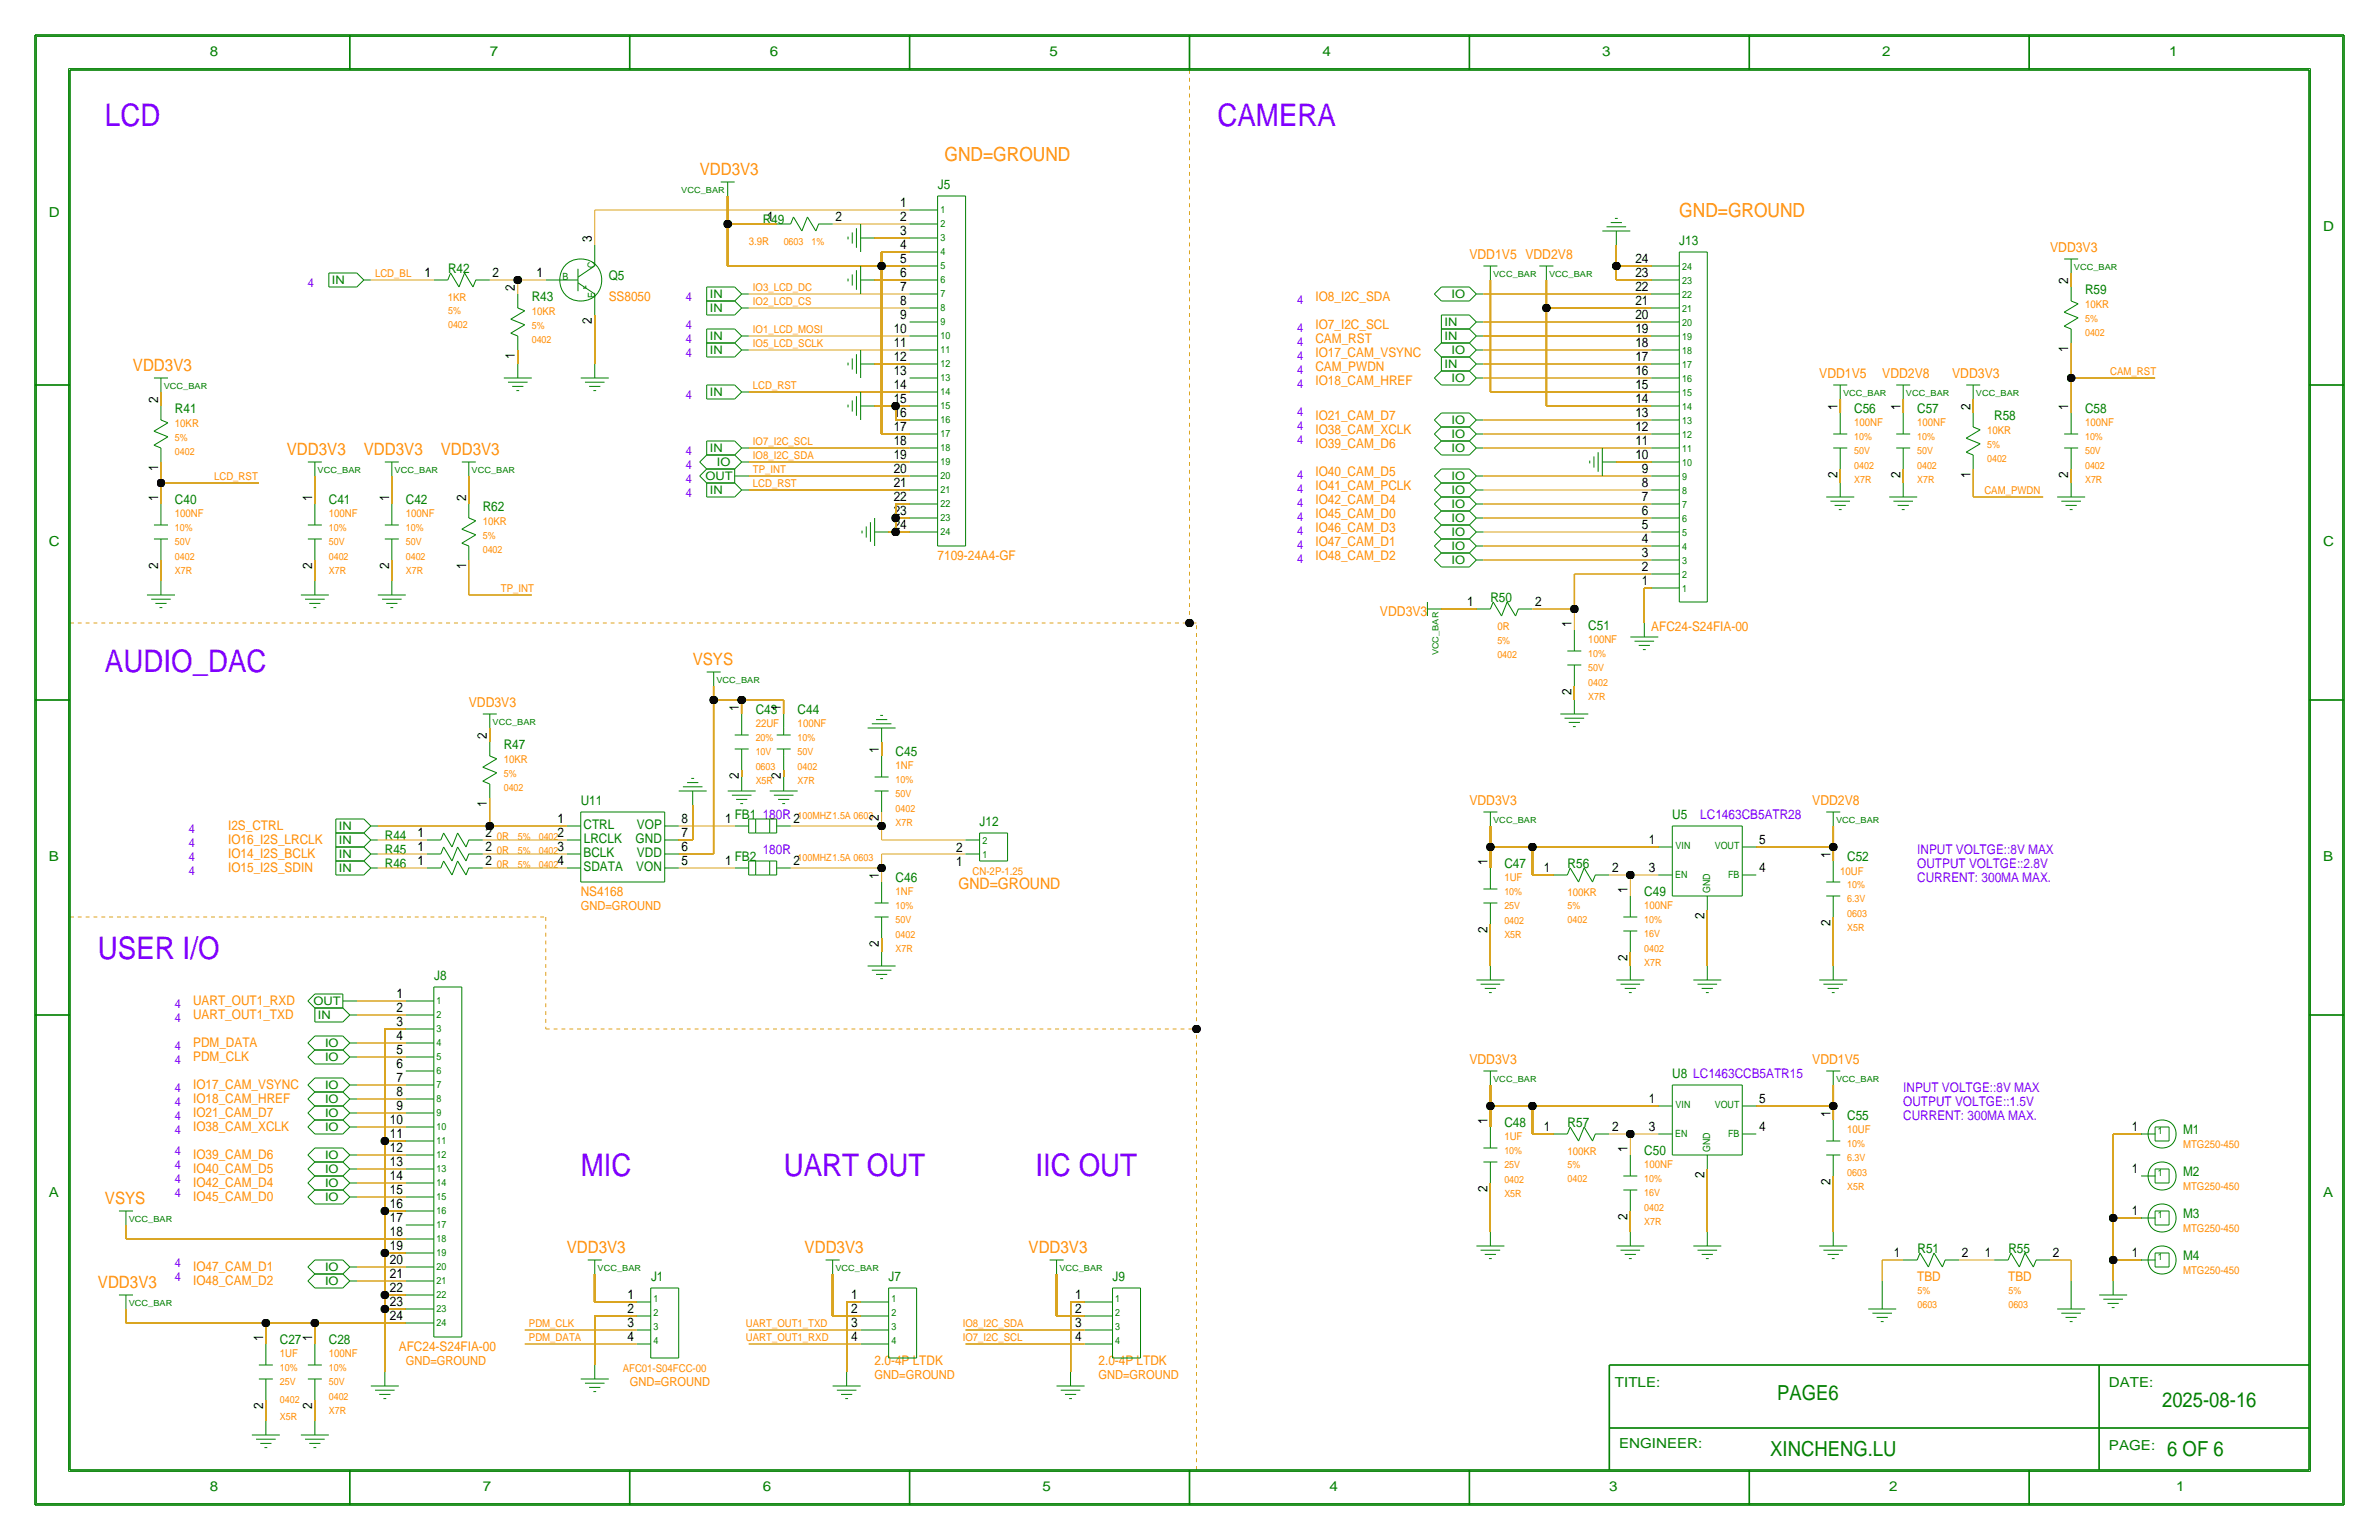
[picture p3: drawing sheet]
<svg xmlns="http://www.w3.org/2000/svg" width="432mm" height="279mm" viewBox="0 0 432 279" stroke-linecap="round" stroke-linejoin="round" font-family="sans-serif">
<defs><g id="words">
<g font-size="5.6">
<text x="19" y="22.9">LCD</text>
<text x="221" y="22.9">CAMERA</text>
<text x="19" y="121.9">AUDIO_DAC</text>
<text x="17.8" y="174">USER I/O</text>
<text x="105.4" y="213.4">MIC</text>
<text x="142.2" y="213.4">UART OUT</text>
<text x="188" y="213.4">IIC OUT</text>
</g>
<g font-size="3.8">
<text x="322.6" y="254">PAGE6</text>
<text x="392.4" y="255.3">2025-08-16</text>
<text x="321.3" y="264.2">XINCHENG.LU</text>
<text x="393.4" y="264.2">6 OF 6</text>
</g>
<g font-size="3.5">
<text x="171.4" y="29.2">GND=GROUND</text>
<text x="304.8" y="39.4">GND=GROUND</text>
</g>
<g font-size="3.1">
<text x="127" y="31.8">VDD3V3</text>
<text x="24.1" y="67.3">VDD3V3</text>
<text x="52.1" y="82.5">VDD3V3</text>
<text x="66" y="82.5">VDD3V3</text>
<text x="80" y="82.5">VDD3V3</text>
<text x="125.7" y="120.7">VSYS</text>
<text x="19" y="218.4">VSYS</text>
<text x="102.9" y="227.3">VDD3V3</text>
<text x="146" y="227.3">VDD3V3</text>
<text x="186.7" y="227.3">VDD3V3</text>
<text x="17.8" y="233.7">VDD3V3</text>
</g>
<text font-size="2.9" x="174" y="161.3">GND=GROUND</text>
<g font-size="2.5">
<text x="38.1" y="10.2">8</text>
<text x="88.9" y="10.2">7</text>
<text x="139.7" y="10.2">6</text>
<text x="190.5" y="10.2">5</text>
<text x="240" y="10.2">4</text>
<text x="290.8" y="10.2">3</text>
<text x="341.6" y="10.2">2</text>
<text x="393.7" y="10.2">1</text>
<text x="8.9" y="39.4">D</text>
<text x="421.6" y="41.9">D</text>
<text x="266.7" y="47">VDD1V5 VDD2V8</text>
<text x="372.1" y="45.7">VDD3V3</text>
<text x="330.2" y="68.6">VDD1V5</text>
<text x="341.6" y="68.6">VDD2V8</text>
<text x="354.3" y="68.6">VDD3V3</text>
<text x="8.9" y="99.1">C</text>
<text x="421.6" y="99.1">C</text>
<text x="250.5" y="111.8">VDD3V3</text>
<text x="85.1" y="128.3">VDD3V3</text>
<text x="266.7" y="146">VDD3V3</text>
<text x="328.9" y="146">VDD2V8</text>
<text x="8.9" y="156.2">B</text>
<text x="421.6" y="156.2">B</text>
<text x="266.7" y="193">VDD3V3</text>
<text x="328.9" y="193">VDD1V5</text>
<text x="8.9" y="217.2">A</text>
<text x="421.6" y="217.2">A</text>
<text x="293.1" y="251.7">TITLE:</text>
<text x="382.8" y="251.7">DATE:</text>
<text x="293.9" y="262.6">ENGINEER:</text>
<text x="382.8" y="263.1">PAGE:</text>
<text x="38.1" y="270.5">8</text>
<text x="87.6" y="270.5">7</text>
<text x="138.4" y="270.5">6</text>
<text x="189.2" y="270.5">5</text>
<text x="241.3" y="270.5">4</text>
<text x="292.1" y="270.5">3</text>
<text x="342.9" y="270.5">2</text>
<text x="395" y="270.5">1</text>
</g>
<g font-size="2.4">
<text x="170.2" y="34.3">J5</text>
<text x="138.4" y="40.6">R49</text>
<text x="139.3" y="40.1">1</text>
<text x="151.6" y="40.1">2</text>
<text x="163.4" y="37.6">1</text>
<text x="163.4" y="40.1">2</text>
<text x="107.4" y="43.9" transform="rotate(-90 107.4 43.9)">3</text>
<text x="163.4" y="42.7">3</text>
<text x="163.4" y="45.2">4</text>
<text x="163.4" y="47.8">5</text>
<text x="296.8" y="47.8">24</text>
<text x="304.8" y="44.4">J13</text>
<text x="77" y="50.3">1</text>
<text x="81.3" y="49.5">R42</text>
<text x="89.4" y="50.3">2</text>
<text x="93.5" y="52.8" transform="rotate(-90 93.5 52.8)">2</text>
<text x="97.4" y="50.3">1</text>
<text x="110.5" y="50.8">Q5</text>
<text x="163.4" y="52.8">7</text>
<text x="163.4" y="50.3">6</text>
<text x="296.8" y="52.8">22</text>
<text x="296.8" y="50.3">23</text>
<text x="375.4" y="51.6" transform="rotate(-90 375.4 51.6)">2</text>
<text x="96.5" y="54.6">R43</text>
<text x="107.4" y="58.9" transform="rotate(-90 107.4 58.9)">2</text>
<text x="110.5" y="54.6">SS8050</text>
<text x="163.4" y="55.4">8</text>
<text x="163.4" y="57.9">9</text>
<text x="238.8" y="54.6">IO8_I2C_SDA</text>
<text x="238.8" y="59.7">IO7_I2C_SCL</text>
<text x="296.8" y="57.9">20</text>
<text x="296.8" y="55.4">21</text>
<text x="93.5" y="65.2" transform="rotate(-90 93.5 65.2)">1</text>
<text x="162.2" y="60.5">10</text>
<text x="162.2" y="63">11</text>
<text x="162.2" y="65.5">12</text>
<text x="238.8" y="62.2">CAM_RST</text>
<text x="238.8" y="64.8">IO17_CAM_VSYNC</text>
<text x="296.8" y="65.5">17</text>
<text x="296.8" y="63">18</text>
<text x="296.8" y="60.5">19</text>
<text x="375.4" y="63.9" transform="rotate(-90 375.4 63.9)">1</text>
<text x="162.2" y="68.1">13</text>
<text x="162.2" y="70.6">14</text>
<text x="238.8" y="67.3">CAM_PWDN</text>
<text x="238.8" y="69.8">IO18_CAM_HREF</text>
<text x="296.8" y="70.6">15</text>
<text x="296.8" y="68.1">16</text>
<text x="28.7" y="73.2" transform="rotate(-90 28.7 73.2)">2</text>
<text x="31.7" y="74.9">R41</text>
<text x="162.2" y="73.2">15</text>
<text x="162.2" y="75.7">16</text>
<text x="238.8" y="76.2">IO21_CAM_D7</text>
<text x="296.8" y="75.7">13</text>
<text x="296.8" y="73.2">14</text>
<text x="333.5" y="74.4" transform="rotate(-90 333.5 74.4)">1</text>
<text x="336.5" y="74.9">C56</text>
<text x="344.9" y="74.4" transform="rotate(-90 344.9 74.4)">1</text>
<text x="348" y="74.9">C57</text>
<text x="357.6" y="74.4" transform="rotate(-90 357.6 74.4)">2</text>
<text x="361.9" y="76.2">R58</text>
<text x="375.4" y="74.4" transform="rotate(-90 375.4 74.4)">1</text>
<text x="162.2" y="78.2">17</text>
<text x="162.2" y="80.8">18</text>
<text x="162.2" y="83.3">19</text>
<text x="238.8" y="78.7">IO38_CAM_XCLK</text>
<text x="238.8" y="81.3">IO39_CAM_D6</text>
<text x="296.8" y="83.3">10</text>
<text x="296.8" y="80.8">11</text>
<text x="296.8" y="78.2">12</text>
<text x="28.7" y="85.5" transform="rotate(-90 28.7 85.5)">1</text>
<text x="162.2" y="85.9">20</text>
<text x="162.2" y="88.4">21</text>
<text x="238.8" y="86.4">IO40_CAM_D5</text>
<text x="238.8" y="88.9">IO41_CAM_PCLK</text>
<text x="298" y="88.4">8</text>
<text x="298" y="85.9">9</text>
<text x="333.5" y="86.8" transform="rotate(-90 333.5 86.8)">2</text>
<text x="344.9" y="86.8" transform="rotate(-90 344.9 86.8)">2</text>
<text x="357.6" y="86.8" transform="rotate(-90 357.6 86.8)">1</text>
<text x="375.4" y="86.8" transform="rotate(-90 375.4 86.8)">2</text>
<text x="28.7" y="90.9" transform="rotate(-90 28.7 90.9)">1</text>
<text x="56.6" y="90.9" transform="rotate(-90 56.6 90.9)">1</text>
<text x="70.6" y="90.9" transform="rotate(-90 70.6 90.9)">1</text>
<text x="84.6" y="90.9" transform="rotate(-90 84.6 90.9)">2</text>
<text x="87.6" y="92.7">R62</text>
<text x="162.2" y="90.9">22</text>
<text x="162.2" y="93.5">23</text>
<text x="238.8" y="94">IO45_CAM_D0</text>
<text x="238.8" y="91.4">IO42_CAM_D4</text>
<text x="298" y="93.5">6</text>
<text x="298" y="90.9">7</text>
<text x="162.2" y="96">24</text>
<text x="170.2" y="101.5">7109-24A4-GF</text>
<text x="238.8" y="101.6">IO48_CAM_D2</text>
<text x="238.8" y="99.1">IO47_CAM_D1</text>
<text x="238.8" y="96.5">IO46_CAM_D3</text>
<text x="298" y="101.1">3</text>
<text x="298" y="98.6">4</text>
<text x="298" y="96">5</text>
<text x="28.7" y="103.3" transform="rotate(-90 28.7 103.3)">2</text>
<text x="56.6" y="103.3" transform="rotate(-90 56.6 103.3)">2</text>
<text x="70.6" y="103.3" transform="rotate(-90 70.6 103.3)">2</text>
<text x="84.6" y="103.3" transform="rotate(-90 84.6 103.3)">1</text>
<text x="298" y="106.2">1</text>
<text x="298" y="103.6">2</text>
<text x="266.3" y="110">1</text>
<text x="278.6" y="110">2</text>
<text x="285.2" y="113.8" transform="rotate(-90 285.2 113.8)">1</text>
<text x="299.7" y="114.4">AFC24-S24FIA-00</text>
<text x="134.1" y="129" transform="rotate(-90 134.1 129)">1</text>
<text x="141.7" y="129" transform="rotate(-90 141.7 129)">1</text>
<text x="285.2" y="126.2" transform="rotate(-90 285.2 126.2)">2</text>
<text x="88.4" y="134.1" transform="rotate(-90 88.4 134.1)">2</text>
<text x="159.5" y="136.7" transform="rotate(-90 159.5 136.7)">1</text>
<text x="134.1" y="141.4" transform="rotate(-90 134.1 141.4)">2</text>
<text x="141.7" y="141.4" transform="rotate(-90 141.7 141.4)">2</text>
<text x="88.4" y="146.5" transform="rotate(-90 88.4 146.5)">1</text>
<text x="101.2" y="149.4">1</text>
<text x="105.4" y="146">U11</text>
<text x="123.7" y="149.4">8</text>
<text x="131.6" y="149.4">1</text>
<text x="138.4" y="148.6">180R</text>
<text x="144" y="149.4">2</text>
<text x="159.5" y="149" transform="rotate(-90 159.5 149)">2</text>
<text x="177.8" y="149.9">J12</text>
<text x="308.6" y="148.6">LC1463CB5ATR28</text>
<text x="41.4" y="155.7">IO14_I2S_BCLK</text>
<text x="41.4" y="153.2">IO16_I2S_LRCLK</text>
<text x="41.4" y="150.6">I2S_CTRL</text>
<text x="75.8" y="154.4">1</text>
<text x="75.8" y="151.9">1</text>
<text x="88.1" y="151.9">2</text>
<text x="88.1" y="154.4">2</text>
<text x="101.2" y="151.9">2</text>
<text x="101.2" y="154.4">3</text>
<text x="105.9" y="155.4">BCLK</text>
<text x="105.9" y="150.4">CTRL</text>
<text x="115.4" y="152.9">GND</text>
<text x="115.6" y="150.4">VOP</text>
<text x="115.6" y="155.4">VDD</text>
<text x="123.7" y="154.4">6</text>
<text x="123.7" y="151.9">7</text>
<text x="138.4" y="154.9">180R</text>
<text x="173.6" y="154.5">2</text>
<text x="299.3" y="153.2">1</text>
<text x="319.3" y="153.2">5</text>
<text x="332.2" y="155.7" transform="rotate(-90 332.2 155.7)">1</text>
<text x="348" y="154.9">INPUT VOLTGE::8V MAX</text>
<text x="41.4" y="158.2">IO15_I2S_SDIN</text>
<text x="69.8" y="157.5">R46</text>
<text x="75.8" y="157">1</text>
<text x="88.1" y="157">2</text>
<text x="101.2" y="157">4</text>
<text x="105.9" y="157.9">SDATA</text>
<text x="115.5" y="157.9">VON</text>
<text x="123.7" y="157">5</text>
<text x="131.6" y="157">1</text>
<text x="144" y="157">2</text>
<text x="159.5" y="159.5" transform="rotate(-90 159.5 159.5)">1</text>
<text x="173.6" y="157.1">1</text>
<text x="270" y="157" transform="rotate(-90 270 157)">1</text>
<text x="273" y="157.5">C47</text>
<text x="280.2" y="158.2">1</text>
<text x="284.5" y="157.5">R56</text>
<text x="292.6" y="158.2">2</text>
<text x="299.3" y="158.2">3</text>
<text x="319.3" y="158.2">4</text>
<text x="335.3" y="156.2">C52</text>
<text x="348" y="160">CURRENT: 300MA MAX.</text>
<text x="348" y="157.5">OUTPUT VOLTGE::2.8V</text>
<text x="295.4" y="162.1" transform="rotate(-90 295.4 162.1)">1</text>
<text x="298.4" y="162.6">C49</text>
<text x="309.4" y="166.8" transform="rotate(-90 309.4 166.8)">2</text>
<text x="159.5" y="171.9" transform="rotate(-90 159.5 171.9)">2</text>
<text x="270" y="169.3" transform="rotate(-90 270 169.3)">2</text>
<text x="332.2" y="168.1" transform="rotate(-90 332.2 168.1)">2</text>
<text x="295.4" y="174.4" transform="rotate(-90 295.4 174.4)">2</text>
<text x="35.1" y="184.9">UART_OUT1_TXD</text>
<text x="35.1" y="182.4">UART_OUT1_RXD</text>
<text x="72" y="181.1">1</text>
<text x="72" y="183.6">2</text>
<text x="35.1" y="190">PDM_DATA</text>
<text x="72" y="186.2">3</text>
<text x="72" y="188.7">4</text>
<text x="72" y="191.3">5</text>
<text x="35.1" y="197.6">IO17_CAM_VSYNC</text>
<text x="35.1" y="192.5">PDM_CLK</text>
<text x="72" y="193.8">6</text>
<text x="72" y="196.3">7</text>
<text x="35.1" y="200.2">IO18_CAM_HREF</text>
<text x="35.1" y="202.7">IO21_CAM_D7</text>
<text x="70.8" y="204">10</text>
<text x="72" y="198.9">8</text>
<text x="72" y="201.4">9</text>
<text x="270" y="204" transform="rotate(-90 270 204)">1</text>
<text x="299.3" y="200.2">1</text>
<text x="319.3" y="200.2">5</text>
<text x="332.2" y="202.7" transform="rotate(-90 332.2 202.7)">1</text>
<text x="335.3" y="203.2">C55</text>
<text x="345.4" y="198.1">INPUT VOLTGE::8V MAX</text>
<text x="345.4" y="200.7">OUTPUT VOLTGE::1.5V</text>
<text x="345.4" y="203.2">CURRENT: 300MA MAX.</text>
<text x="35.1" y="205.2">IO38_CAM_XCLK</text>
<text x="70.8" y="206.5">11</text>
<text x="70.8" y="209">12</text>
<text x="273" y="204.5">C48</text>
<text x="280.2" y="205.2">1</text>
<text x="292.6" y="205.2">2</text>
<text x="295.4" y="209" transform="rotate(-90 295.4 209)">1</text>
<text x="298.4" y="209.5">C50</text>
<text x="299.3" y="205.2">3</text>
<text x="319.3" y="205.2">4</text>
<text x="386.9" y="205.2">1</text>
<text x="396.2" y="205.7">M1</text>
<text x="35.1" y="210.3">IO39_CAM_D6</text>
<text x="35.1" y="212.9">IO40_CAM_D5</text>
<text x="35.1" y="215.4">IO42_CAM_D4</text>
<text x="70.8" y="211.6">13</text>
<text x="70.8" y="214.1">14</text>
<text x="309.4" y="213.8" transform="rotate(-90 309.4 213.8)">2</text>
<text x="332.2" y="215.1" transform="rotate(-90 332.2 215.1)">2</text>
<text x="386.9" y="212.9">1</text>
<text x="396.2" y="213.4">M2</text>
<text x="35.1" y="217.9">IO45_CAM_D0</text>
<text x="70.8" y="216.7">15</text>
<text x="70.8" y="219.2">16</text>
<text x="70.8" y="221.7">17</text>
<text x="270" y="216.3" transform="rotate(-90 270 216.3)">2</text>
<text x="295.4" y="221.4" transform="rotate(-90 295.4 221.4)">2</text>
<text x="386.9" y="220.5">1</text>
<text x="396.2" y="221">M3</text>
<text x="70.8" y="224.3">18</text>
<text x="70.8" y="226.8">19</text>
<text x="364.5" y="227.3">R55</text>
<text x="35.1" y="233.2">IO48_CAM_D2</text>
<text x="35.1" y="230.6">IO47_CAM_D1</text>
<text x="70.8" y="229.4">20</text>
<text x="70.8" y="231.9">21</text>
<text x="161.3" y="232.4">J7</text>
<text x="343.7" y="228.1">1</text>
<text x="348" y="232.4">TBD</text>
<text x="356.1" y="228.1">2</text>
<text x="360.2" y="228.1">1</text>
<text x="364.5" y="232.4">TBD</text>
<text x="372.6" y="228.1">2</text>
<text x="386.9" y="228.1">1</text>
<text x="396.2" y="228.6">M4</text>
<text x="70.8" y="234.4">22</text>
<text x="70.8" y="237">23</text>
<text x="70.8" y="239.5">24</text>
<text x="113.9" y="235.7">1</text>
<text x="113.9" y="238.3">2</text>
<text x="154.5" y="235.7">1</text>
<text x="154.5" y="238.3">2</text>
<text x="195.1" y="235.7">1</text>
<text x="195.1" y="238.3">2</text>
<text x="47.8" y="243.3" transform="rotate(-90 47.8 243.3)">1</text>
<text x="50.8" y="243.8">C27</text>
<text x="56.6" y="243.3" transform="rotate(-90 56.6 243.3)">1</text>
<text x="72.4" y="245.1">AFC24-S24FIA-00</text>
<text x="113.9" y="240.8">3</text>
<text x="113.9" y="243.3">4</text>
<text x="154.5" y="240.8">3</text>
<text x="154.5" y="243.3">4</text>
<text x="195.1" y="240.8">3</text>
<text x="195.1" y="243.3">4</text>
<text x="158.8" y="247.6">2.0-4P LTDK</text>
<text x="199.4" y="247.6">2.0-4P LTDK</text>
<text x="47.8" y="255.7" transform="rotate(-90 47.8 255.7)">2</text>
<text x="56.6" y="255.7" transform="rotate(-90 56.6 255.7)">2</text>
</g>
<g font-size="2.4" fill="#008000">
<text x="378.5" y="53.3">R59</text>
<text x="378.5" y="74.9">C58</text>
<text x="31.7" y="91.4">C40</text>
<text x="59.7" y="91.4">C41</text>
<text x="73.7" y="91.4">C42</text>
<text x="270.5" y="109.2">R50</text>
<text x="288.3" y="114.3">C51</text>
<text x="137.2" y="129.5">C43</text>
<text x="144.8" y="129.5">C44</text>
<text x="91.4" y="135.9">R47</text>
<text x="162.6" y="137.2">C45</text>
<text x="133.3" y="148.6">FB1</text>
<text x="303.5" y="148.6">U5</text>
<text x="69.8" y="154.9">R45</text>
<text x="69.8" y="152.4">R44</text>
<text x="106" y="152.9">LRCLK</text>
<text x="133.3" y="156.2">FB2</text>
<text x="162.6" y="160">C46</text>
<text x="78.8" y="177.8">J8</text>
<text x="303.5" y="195.6">U8 LC1463CCB5ATR15</text>
<text x="284.5" y="204.5">R57</text>
<text x="348" y="227.3">R51</text>
<text x="118.2" y="232.4">J1</text>
<text x="201.9" y="232.4">J9</text>
<text x="59.7" y="243.8">C28</text>
</g>
<text font-size="2.4" fill="#ff8c00" x="105.4" y="162.5">NS4168</text>
<g font-size="2.3">
<text x="55.9" y="52.1">4</text>
<text x="124.5" y="54.6">4</text>
<text x="124.5" y="59.7">4</text>
<text x="235.5" y="55.1">4</text>
<text x="124.5" y="62.2">4</text>
<text x="124.5" y="64.8">4</text>
<text x="235.5" y="62.7">4</text>
<text x="235.5" y="65.3">4</text>
<text x="235.5" y="60.2">4</text>
<text x="235.5" y="67.8">4</text>
<text x="235.5" y="70.4">4</text>
<text x="124.5" y="72.4">4</text>
<text x="235.5" y="78">4</text>
<text x="235.5" y="75.4">4</text>
<text x="124.5" y="82.5">4</text>
<text x="235.5" y="80.5">4</text>
<text x="124.5" y="87.6">4</text>
<text x="124.5" y="85.1">4</text>
<text x="235.5" y="86.9">4</text>
<text x="235.5" y="89.4">4</text>
<text x="124.5" y="90.2">4</text>
<text x="235.5" y="91.9">4</text>
<text x="235.5" y="94.5">4</text>
<text x="235.5" y="99.6">4</text>
<text x="235.5" y="97">4</text>
<text x="235.5" y="102.1">4</text>
<text x="34.3" y="151.1">4</text>
<text x="34.3" y="153.7">4</text>
<text x="34.3" y="156.2">4</text>
<text x="34.3" y="158.8">4</text>
<text x="105.4" y="165.1">GND=GROUND</text>
<text x="31.7" y="185.4">4</text>
<text x="31.7" y="182.9">4</text>
<text x="31.8" y="190.5">4</text>
<text x="31.8" y="193">4</text>
<text x="31.7" y="203.2">4</text>
<text x="31.7" y="198.1">4</text>
<text x="31.7" y="200.7">4</text>
<text x="31.7" y="209.6">4</text>
<text x="31.7" y="205.7">4</text>
<text x="31.7" y="212.1">4</text>
<text x="31.8" y="214.6">4</text>
<text x="31.7" y="217.2">4</text>
<text x="31.8" y="232.4">4</text>
<text x="31.8" y="229.9">4</text>
<text x="73.7" y="247.6">GND=GROUND</text>
<text x="114.3" y="251.5">GND=GROUND</text>
<text x="158.7" y="250.2">GND=GROUND</text>
<text x="199.4" y="250.2">GND=GROUND</text>
</g>
<g font-size="2.1">
<text x="60.2" y="51.5">IN</text>
<text x="128.8" y="56.6">IN</text>
<text x="128.8" y="54.1">IN</text>
<text x="262.2" y="59.1">IN</text>
<text x="263.5" y="54.1">IO</text>
<text x="128.8" y="64.2">IN</text>
<text x="128.8" y="61.7">IN</text>
<text x="262.2" y="61.7">IN</text>
<text x="263.5" y="64.2">IO</text>
<text x="128.8" y="71.8">IN</text>
<text x="262.2" y="66.8">IN</text>
<text x="263.5" y="69.3">IO</text>
<text x="263.5" y="76.9">IO</text>
<text x="128.8" y="82">IN</text>
<text x="263.5" y="82">IO</text>
<text x="263.5" y="79.5">IO</text>
<text x="128" y="87.2">OUT</text>
<text x="128.8" y="89.6">IN</text>
<text x="130.1" y="84.5">IO</text>
<text x="263.5" y="89.6">IO</text>
<text x="263.5" y="87.1">IO</text>
<text x="263.5" y="94.7">IO</text>
<text x="263.5" y="92.2">IO</text>
<text x="263.5" y="99.8">IO</text>
<text x="263.5" y="97.2">IO</text>
<text x="263.5" y="102.3">IO</text>
<text x="61.5" y="150.6">IN</text>
<text x="61.5" y="155.7">IN</text>
<text x="61.5" y="153.1">IN</text>
<text x="61.5" y="158.2">IN</text>
<text x="56.9" y="182.4">OUT</text>
<text x="57.7" y="184.9">IN</text>
<text x="59" y="189.9">IO</text>
<text x="59" y="192.5">IO</text>
<text x="59" y="197.6">IO</text>
<text x="59" y="202.6">IO</text>
<text x="59" y="200.1">IO</text>
<text x="59" y="205.2">IO</text>
<text x="59" y="215.3">IO</text>
<text x="59" y="212.8">IO</text>
<text x="59" y="210.3">IO</text>
<text x="59" y="217.9">IO</text>
<text x="59" y="233.1">IO</text>
<text x="59" y="230.6">IO</text>
</g>
<g font-size="2">
<text x="135.9" y="44.4">3.9R</text>
<text x="68.1" y="50.3">LCD_BL</text>
<text x="136.7" y="52.8">IO3_LCD_DC</text>
<text x="136.7" y="55.4">IO2_LCD_CS</text>
<text x="378.5" y="55.9">10KR</text>
<text x="136.7" y="63">IO5_LCD_SCLK</text>
<text x="136.7" y="60.5">IO1_LCD_MOSI</text>
<text x="136.7" y="70.6">LCD_RST</text>
<text x="383" y="68.1">CAM_RST</text>
<text x="31.7" y="77.5">10KR</text>
<text x="336.5" y="77.4">100NF</text>
<text x="348" y="77.4">100NF</text>
<text x="378.5" y="77.4">100NF</text>
<text x="136.7" y="80.8">IO7_I2C_SCL</text>
<text x="136.7" y="83.3">IO8_I2C_SDA</text>
<text x="360.7" y="78.7">10KR</text>
<text x="38.9" y="87.1">LCD_RST</text>
<text x="136.7" y="85.9">TP_INT</text>
<text x="136.7" y="88.4">LCD_RST</text>
<text x="360.2" y="89.7">CAM_PWDN</text>
<text x="31.7" y="93.9">100NF</text>
<text x="59.7" y="93.9">100NF</text>
<text x="73.7" y="93.9">100NF</text>
<text x="87.6" y="95.2">10KR</text>
<text x="90.9" y="107.4">TP_INT</text>
<text x="271.8" y="114.3">0R</text>
<text x="288.3" y="116.7">100NF</text>
<text x="144.8" y="132">100NF</text>
<text x="91.4" y="138.4">10KR</text>
<text x="162.6" y="139.6">1NF</text>
<text x="90.2" y="154.9">0R</text>
<text x="90.2" y="152.4">0R</text>
<text x="90.2" y="157.5">0R</text>
<text x="176.5" y="158.8">CN-2P-1.25</text>
<text x="273" y="159.9">1UF</text>
<text x="334" y="158.8">10UF</text>
<text x="162.6" y="162.5">1NF</text>
<text x="298.4" y="165">100NF</text>
<text x="273" y="206.9">1UF</text>
<text x="284.5" y="209.5">100KR</text>
<text x="335.3" y="205.6">10UF</text>
<text x="396.2" y="208.3">MTG250-450</text>
<text x="298.4" y="212">100NF</text>
<text x="396.2" y="215.9">MTG250-450</text>
<text x="396.2" y="223.5">MTG250-450</text>
<text x="396.2" y="231.1">MTG250-450</text>
<text x="96" y="240.8">PDM_CLK</text>
<text x="96" y="243.3">PDM_DATA</text>
<text x="135.4" y="243.3">UART_OUT1_RXD</text>
<text x="135.4" y="240.8">UART_OUT1_TXD</text>
<text x="174.8" y="243.3">IO7_I2C_SCL</text>
<text x="174.8" y="240.8">IO8_I2C_SDA</text>
<text x="50.8" y="246.3">1UF</text>
<text x="59.7" y="246.3">100NF</text>
<text x="113" y="248.9">AFC01-S04FCC-00</text>
</g>
<g font-size="2" fill="#ff8c00">
<text x="81.3" y="54.6">1KR</text>
<text x="96.5" y="57.1">10KR</text>
<text x="137.2" y="132">22UF</text>
<text x="284.5" y="162.5">100KR</text>
</g>
<g font-size="1.8">
<text x="170.7" y="41.1">2</text>
<text x="170.7" y="38.6">1</text>
<text x="142.2" y="44.4">0603</text>
<text x="147.3" y="44.4">1%</text>
<text x="170.7" y="46.2">4</text>
<text x="170.7" y="43.7">3</text>
<text x="102.1" y="50.8">B</text>
<text x="107.9" y="48.7" transform="rotate(-90 107.9 48.7)">C</text>
<text x="170.7" y="53.8">7</text>
<text x="170.7" y="51.3">6</text>
<text x="170.7" y="48.8">5</text>
<text x="305.3" y="49">24</text>
<text x="305.3" y="51.6">23</text>
<text x="81.3" y="59.6">0402</text>
<text x="81.3" y="57">5%</text>
<text x="96.5" y="59.7">5%</text>
<text x="108" y="54.1" transform="rotate(-90 108 54.1)">E</text>
<text x="170.7" y="58.9">9</text>
<text x="170.7" y="56.4">8</text>
<text x="305.3" y="54.1">22</text>
<text x="305.3" y="56.6">21</text>
<text x="305.3" y="59.1">20</text>
<text x="378.5" y="58.4">5%</text>
<text x="96.5" y="62.2">0402</text>
<text x="170.7" y="64">11</text>
<text x="170.7" y="61.5">10</text>
<text x="305.3" y="61.7">19</text>
<text x="305.3" y="64.2">18</text>
<text x="378.5" y="61">0402</text>
<text x="170.7" y="71.6">14</text>
<text x="170.7" y="69.1">13</text>
<text x="170.7" y="66.5">12</text>
<text x="305.3" y="66.8">17</text>
<text x="305.3" y="69.3">16</text>
<text x="305.3" y="71.8">15</text>
<text x="170.7" y="76.7">16</text>
<text x="170.7" y="74.2">15</text>
<text x="305.3" y="74.4">14</text>
<text x="305.3" y="76.9">13</text>
<text x="31.7" y="80">5%</text>
<text x="31.7" y="82.5">0402</text>
<text x="170.7" y="81.8">18</text>
<text x="170.7" y="79.2">17</text>
<text x="305.3" y="79.5">12</text>
<text x="305.3" y="82">11</text>
<text x="336.5" y="82.4">50V</text>
<text x="336.5" y="79.8">10%</text>
<text x="348" y="82.4">50V</text>
<text x="348" y="79.8">10%</text>
<text x="360.7" y="83.8">0402</text>
<text x="378.5" y="82.4">50V</text>
<text x="378.5" y="79.8">10%</text>
<text x="170.7" y="89.4">21</text>
<text x="170.7" y="86.9">20</text>
<text x="170.7" y="84.3">19</text>
<text x="305.3" y="84.5">10</text>
<text x="305.3" y="87.1">9</text>
<text x="305.3" y="89.6">8</text>
<text x="336.5" y="85.1">0402</text>
<text x="336.5" y="87.6">X7R</text>
<text x="348" y="85.1">0402</text>
<text x="378.5" y="85.1">0402</text>
<text x="378.5" y="87.6">X7R</text>
<text x="170.7" y="94.4">23</text>
<text x="170.7" y="91.9">22</text>
<text x="305.3" y="92.2">7</text>
<text x="305.3" y="94.7">6</text>
<text x="31.7" y="101.6">0402</text>
<text x="31.7" y="99">50V</text>
<text x="31.7" y="96.3">10%</text>
<text x="59.7" y="99">50V</text>
<text x="59.7" y="101.6">0402</text>
<text x="59.7" y="96.3">10%</text>
<text x="73.7" y="101.6">0402</text>
<text x="73.7" y="99">50V</text>
<text x="73.7" y="96.3">10%</text>
<text x="87.6" y="100.3">0402</text>
<text x="87.6" y="97.8">5%</text>
<text x="170.7" y="97">24</text>
<text x="305.3" y="97.2">5</text>
<text x="305.3" y="99.8">4</text>
<text x="31.8" y="104.1">X7R</text>
<text x="59.7" y="104.1">X7R</text>
<text x="73.7" y="104.1">X7R</text>
<text x="305.3" y="102.3">3</text>
<text x="305.3" y="104.9">2</text>
<text x="305.3" y="107.4">1</text>
<text x="271.8" y="119.4">0402</text>
<text x="271.8" y="116.8">5%</text>
<text x="288.3" y="119.2">10%</text>
<text x="288.3" y="124.5">0402</text>
<text x="288.3" y="121.8">50V</text>
<text x="288.3" y="127">X7R</text>
<text x="137.2" y="134.4">20%</text>
<text x="137.2" y="137.1">10V</text>
<text x="144.8" y="134.4">10%</text>
<text x="144.8" y="137.1">50V</text>
<text x="91.4" y="143.5">0402</text>
<text x="91.4" y="141">5%</text>
<text x="137.2" y="139.7">0603</text>
<text x="137.2" y="142.2">X5R</text>
<text x="144.8" y="139.7">0402</text>
<text x="144.8" y="142.2">X7R</text>
<text x="162.6" y="142">10%</text>
<text x="144.8" y="148.6">100MHZ1.5A 0603</text>
<text x="162.6" y="149.9">X7R</text>
<text x="162.6" y="144.7">50V</text>
<text x="162.6" y="147.3">0402</text>
<text x="94" y="152.4">5%</text>
<text x="94" y="154.9">5%</text>
<text x="97.8" y="152.4">0402</text>
<text x="178.3" y="153.1">2</text>
<text x="178.3" y="155.7">1</text>
<text x="304.1" y="154.1">VIN</text>
<text x="311.3" y="154.1">VOUT</text>
<text x="94" y="157.5">5%</text>
<text x="97.8" y="157.5">0402</text>
<text x="144.8" y="156.2">100MHZ1.5A 0603</text>
<text x="304" y="159.3">EN</text>
<text x="313.7" y="159.3">FB</text>
<text x="335.3" y="161.1">10%</text>
<text x="162.6" y="164.9">10%</text>
<text x="162.6" y="167.5">50V</text>
<text x="273.1" y="162.4">10%</text>
<text x="273.1" y="165">25V</text>
<text x="273.1" y="167.6">0402</text>
<text x="284.5" y="167.5">0402</text>
<text x="284.5" y="165">5%</text>
<text x="298.4" y="167.4">10%</text>
<text x="310.4" y="162" transform="rotate(-90 310.4 162)">GND</text>
<text x="335.3" y="166.4">0603</text>
<text x="335.3" y="163.7">6.3V</text>
<text x="162.6" y="170.2">0402</text>
<text x="273" y="170.2">X5R</text>
<text x="298.4" y="170.1">16V</text>
<text x="298.4" y="172.7">0402</text>
<text x="335.3" y="168.9">X5R</text>
<text x="298.4" y="175.3">X7R</text>
<text x="79.2" y="184.7">2</text>
<text x="79.2" y="182.1">1</text>
<text x="79.2" y="189.7">4</text>
<text x="79.2" y="187.2">3</text>
<text x="79.2" y="197.4">7</text>
<text x="79.2" y="194.8">6</text>
<text x="79.2" y="192.3">5</text>
<text x="79.2" y="202.4">9</text>
<text x="79.2" y="199.9">8</text>
<text x="304.1" y="201.1">VIN</text>
<text x="311.3" y="201.1">VOUT</text>
<text x="79.2" y="207.5">11</text>
<text x="79.2" y="205">10</text>
<text x="273" y="209.3">10%</text>
<text x="304" y="206.2">EN</text>
<text x="310.4" y="209" transform="rotate(-90 310.4 209)">GND</text>
<text x="313.7" y="206.2">FB</text>
<text x="335.3" y="208.1">10%</text>
<text x="391.7" y="205.7">1</text>
<text x="79.2" y="215.1">14</text>
<text x="79.2" y="212.6">13</text>
<text x="79.2" y="210.1">12</text>
<text x="273" y="212">25V</text>
<text x="273.1" y="214.6">0402</text>
<text x="284.5" y="214.5">0402</text>
<text x="284.5" y="212">5%</text>
<text x="298.4" y="214.4">10%</text>
<text x="335.3" y="215.9">X5R</text>
<text x="335.3" y="213.4">0603</text>
<text x="335.3" y="210.7">6.3V</text>
<text x="391.7" y="213.4">1</text>
<text x="79.2" y="220.2">16</text>
<text x="79.2" y="217.7">15</text>
<text x="273.1" y="217.2">X5R</text>
<text x="298.5" y="217.1">16V</text>
<text x="298.5" y="219.7">0402</text>
<text x="391.7" y="221">1</text>
<text x="79.2" y="227.8">19</text>
<text x="79.2" y="225.3">18</text>
<text x="79.2" y="222.8">17</text>
<text x="298.5" y="222.3">X7R</text>
<text x="79.2" y="232.9">21</text>
<text x="79.2" y="230.4">20</text>
<text x="391.7" y="228.6">1</text>
<text x="79.2" y="237.9">23</text>
<text x="79.2" y="235.5">22</text>
<text x="118.6" y="238.8">2</text>
<text x="118.6" y="236.2">1</text>
<text x="161.8" y="238.8">2</text>
<text x="161.8" y="236.2">1</text>
<text x="202.4" y="238.8">2</text>
<text x="202.4" y="236.2">1</text>
<text x="348" y="234.8">5%</text>
<text x="348" y="237.4">0603</text>
<text x="364.5" y="234.8">5%</text>
<text x="364.5" y="237.4">0603</text>
<text x="79.2" y="240.5">24</text>
<text x="118.6" y="243.8">4</text>
<text x="118.6" y="241.3">3</text>
<text x="161.8" y="243.8">4</text>
<text x="161.8" y="241.2">3</text>
<text x="202.4" y="243.8">4</text>
<text x="202.4" y="241.2">3</text>
<text x="50.8" y="251.4">25V</text>
<text x="50.8" y="248.7">10%</text>
<text x="59.7" y="248.7">10%</text>
<text x="59.7" y="251.4">50V</text>
<text x="50.8" y="254.5">0402</text>
<text x="50.8" y="257.7">X5R</text>
<text x="59.7" y="256.5">X7R</text>
<text x="59.7" y="254">0402</text>
</g>
<g font-size="1.8" fill="#ff8c00">
<text x="360.7" y="81.3">5%</text>
<text x="348" y="87.6">X7R</text>
<text x="97.8" y="154.9">0402</text>
<text x="162.6" y="172.7">X7R</text>
</g>
<g font-size="1.5">
<text x="123.7" y="35.1">VCC_BAR</text>
<text x="271" y="50.3">VCC_BAR</text>
<text x="281.2" y="50.3">VCC_BAR</text>
<text x="376.4" y="49">VCC_BAR</text>
<text x="29.7" y="70.6">VCC_BAR</text>
<text x="334.5" y="71.9">VCC_BAR</text>
<text x="345.9" y="71.9">VCC_BAR</text>
<text x="358.6" y="71.9">VCC_BAR</text>
<text x="57.7" y="85.9">VCC_BAR</text>
<text x="71.6" y="85.9">VCC_BAR</text>
<text x="85.6" y="85.9">VCC_BAR</text>
<text x="261.1" y="118.9" transform="rotate(-90 261.1 118.9)">VCC_BAR</text>
<text x="130" y="124">VCC_BAR</text>
<text x="89.4" y="131.6">VCC_BAR</text>
<text x="271" y="149.4">VCC_BAR</text>
<text x="333.2" y="149.4">VCC_BAR</text>
<text x="271" y="196.3">VCC_BAR</text>
<text x="333.2" y="196.3">VCC_BAR</text>
<text x="23.4" y="221.7">VCC_BAR</text>
<text x="108.5" y="230.6">VCC_BAR</text>
<text x="151.6" y="230.6">VCC_BAR</text>
<text x="192.3" y="230.6">VCC_BAR</text>
<text x="23.4" y="237">VCC_BAR</text>
</g>
</g></defs>
<!-- layer: Print Layer -->
<g fill="none" stroke="#000" stroke-width=".18">
<path d="M6.6 6.6h418.6zM6.6 6.6v266.2zM12.4 12.4h407zM12.4 12.4v254.6zM419.4 12.4v254.6zM425.2 6.6v266.2zM107.9 38.1h57.2zM107.9 38.1v6.3zM130.8 33h2.5zM132.1 33v2.6zM144 39.4l1.5 2.5zM144 39.4l-.5 1.2z"/>
<path d="M146.6 39.4l-1.1 2.5zM146.6 39.4l1.5 2.5zM165.1 38.1h5.1zM170.2 35.6h5.1zM170.2 35.6v63.5zM175.3 35.6v63.5zM293.1 39.6h.5zM59.7 49.5h5.1zM59.7 49.5v2.6zM59.7 52.1h5.1zM64.8 49.5l1.2 1.3zM64.8 52.1l1.2-1.3z"/>
<path d="M66 50.8h1.3zM67.3 50.8h11.4zM78.7 50.8h2.6zM81.8 49.5l1.5 2.6zM81.8 49.5l-.5 1.3zM84.3 49.5l-1 2.6zM84.3 49.5l1.6 2.6zM86.4 50.8h2.5zM86.4 50.8h.1M86.4 50.8l-.5 1.3zM88.9 50.8h5.1zM92.7 57.9l2.5 1z"/>
<path d="M92.7 57.9l2.5-1.5zM94 53.3v2.6zM94 55.9h.1M94 55.9l1.2 .5zM94 50.8v2.5zM94 50.8h5.1zM99.1 50.8h2.5zM101.6 50.8h1.3zM102.9 50.8h2zM104.9 51.3l3 2zM104.9 50.3l3-2zM104.9 50.8v2z"/>
<path d="M104.9 48.8v2zM105.8 52.3h.5zM106.3 51.8v.5zM107.9 44.5v2.5zM107.9 54.6v2.6zM107.9 53.3v1.3zM107.9 47v1.3zM107.9 57.2v8.8zM128.3 54.6h5zM128.3 54.6v2.6zM128.3 57.2h5zM128.3 59.7h5z"/>
<path d="M128.3 59.7v2.5zM128.3 52.1h5zM128.3 52.1v2.5zM133.3 54.6l1.3 1.3zM133.3 57.2l1.3-1.3zM133.3 59.7l1.3 1.3zM133.3 52.1l1.3 1.2zM133.3 54.6l1.3-1.3zM134.6 55.9h1.3zM134.6 53.3h1.3zM135.9 53.3h29.2zM135.9 55.9h29.2z"/>
<path d="M141 40.6h2.5zM148.6 40.6h2.5zM148.6 40.6h.1M148.6 40.6l-.5 1.3zM151.1 40.6h14zM153.9 50.5v.6zM153.9 42.9v.5zM154.7 49.8v2zM154.7 42.2v2zM155.4 49v3.6zM155.4 41.4v3.6zM156.2 50.8h2.5z"/>
<path d="M156.2 48.3v5zM156.2 43.2h2.5zM156.2 40.6v5.1zM158.7 50.8h6.4zM158.7 43.2h6.4zM165.1 58.4h5.1zM165.1 55.9h5.1zM165.1 53.3h5.1zM165.1 50.8h5.1zM165.1 48.3h5.1zM165.1 45.7h5.1zM165.1 43.2h5.1z"/>
<path d="M165.1 40.6h5.1zM260.3 53.3l1.3 1.3zM261.6 57.2h5.1zM261.6 57.2v2.5zM261.6 59.7h5.1zM261.6 59.7v2.5zM261.6 52.1l-1.3 1.2zM261.6 54.6h5.1zM261.6 52.1h5.1zM266.7 57.2l1.3 1.2zM266.7 59.7l1.3-1.3zM266.7 59.7l1.3 1.3z"/>
<path d="M266.7 54.6l1.3-1.3zM266.7 52.1l1.3 1.2zM268 58.4h1.2zM268 53.3h1.2zM269.2 58.4h30.5zM269.2 53.3h30.5zM269.2 48.3h2.6zM270.5 48.3v2.5zM279.4 48.3h2.5zM280.7 48.3v2.5zM290.8 41.9h5.1zM291.6 41.1h3.5z"/>
<path d="M292.4 40.4h2zM293.4 50.8h6.3zM293.4 48.3v2.5zM293.4 48.3h6.3zM293.4 44.4v3.9zM293.4 41.9v2.5zM299.7 48.3h5.1zM299.7 50.8h5.1zM299.7 53.3h5.1zM299.7 55.9h5.1zM299.7 58.4h5.1zM304.8 45.7v63.5z"/>
<path d="M304.8 45.7h5.1zM309.9 45.7v63.5zM374.6 47h2.6zM374.6 59.2l2.6-1.5zM374.6 56.6l2.6 1.1zM374.6 59.2l1.3 .5zM374.6 56.6l2.6-1.5zM375.9 49.5v2.6zM375.9 47v2.5zM375.9 52.1v2.5zM375.9 59.7v2.5zM375.9 54.6h.1"/>
<path d="M375.9 54.6l1.3 .5zM27.9 68.6h2.6zM27.9 78.2l2.6 1zM27.9 78.2l2.6-1.5zM29.2 68.6v2.5zM29.2 73.7v2.5zM29.2 76.2h.1M29.2 76.2l1.3 .5zM29.2 71.1v2.6zM91.4 68.6h5.1zM92.2 69.3h3.6zM92.7 60.5l2.5-1.6z"/>
<path d="M92.7 60.5l1.3 .5zM93 70.1h2zM93.7 70.9h.5zM94 61v2.5zM94 66v2.6zM94 63.5v2.5zM105.4 68.6h5.1zM106.2 69.3h3.5zM106.9 70.1h2.1zM107.7 70.9h.5zM107.9 66v2.6zM128.3 69.9h5z"/>
<path d="M128.3 69.9v2.5zM128.3 72.4h5zM128.3 62.2h5zM128.3 62.2v2.6zM128.3 64.8h5zM133.3 69.9l1.3 1.2zM133.3 72.4l1.3-1.3zM133.3 62.2l1.3 1.3zM133.3 64.8l1.3-1.3zM133.3 62.2l1.3-1.2zM134.6 71.1h1.3zM134.6 63.5h1.3z"/>
<path d="M134.6 61h1.3zM135.9 61h29.2zM135.9 63.5h29.2zM135.9 71.1h29.2zM153.9 73.4v.5zM153.9 65.8v.5zM154.7 72.6v2.1zM154.7 65v2.1zM155.4 71.9v3.5zM155.4 64.3v3.5zM156.2 73.7h2.5zM156.2 71.1v5.1z"/>
<path d="M156.2 66h2.5zM156.2 63.5v5.1zM158.7 73.7h3.9zM158.7 66h6.4zM162.6 73.7v2.5zM162.6 73.7h2.5zM162.6 76.2h2.5zM165.1 78.7h5.1zM165.1 76.2h5.1zM165.1 73.7h5.1zM165.1 71.1h5.1zM165.1 68.6h5.1z"/>
<path d="M165.1 66h5.1zM165.1 63.5h5.1zM165.1 61h5.1zM260.3 78.7l1.3 1.3zM260.3 76.2l1.3 1.3zM260.3 68.6l1.3 1.2zM260.3 63.5l1.3 1.3zM261.6 64.8h5.1zM261.6 64.8v2.5zM261.6 67.3h5.1zM261.6 62.2h5.1zM261.6 77.5l-1.3 1.2z"/>
<path d="M261.6 77.5h5.1zM261.6 74.9l-1.3 1.3zM261.6 74.9h5.1zM261.6 67.3l-1.3 1.3zM261.6 69.8h5.1zM261.6 62.2l-1.3 1.3zM266.7 64.8l1.3 1.2zM266.7 67.3l1.3-1.3zM266.7 62.2l1.3-1.2zM266.7 77.5l1.3 1.2zM266.7 77.5l1.3-1.3zM266.7 74.9l1.3 1.3z"/>
<path d="M266.7 69.8l1.3-1.2zM266.7 67.3l1.3 1.3zM266.7 64.8l1.3-1.3zM266.7 62.2l1.3 1.3zM268 66h1.2zM268 61h1.2zM268 78.7h1.2zM268 76.2h1.2zM268 68.6h1.2zM268 63.5h1.2zM269.2 63.5h30.5zM269.2 61h30.5z"/>
<path d="M269.2 76.2h30.5zM269.2 68.6h30.5zM269.2 66h30.5zM269.2 78.7h30.5zM299.7 61h5.1zM299.7 63.5h5.1zM299.7 66h5.1zM299.7 68.6h5.1zM299.7 71.1h5.1zM299.7 73.7h5.1zM299.7 76.2h5.1zM299.7 78.7h5.1z"/>
<path d="M332.7 69.9h2.6zM332.7 78.7h2.6zM334 69.9v2.5zM334 74.9v2.6zM334 77.5v1.2zM344.2 69.9h2.5zM344.2 78.7h2.5zM345.4 69.9v2.5zM345.4 74.9v2.6zM345.4 77.5v1.2zM356.9 79.5l2.5 1zM356.9 79.5l2.5-1.5z"/>
<path d="M356.9 69.9h2.5zM358.1 74.9v2.6zM358.1 77.5h.1M358.1 77.5l1.3 .5zM358.1 69.9v2.5zM358.1 72.4v2.5zM374.6 78.7h2.6zM375.9 68.6h15.3zM375.9 62.2v6.4zM375.9 68.6v6.3zM375.9 74.9v2.6zM375.9 77.5v1.2z"/>
<path d="M27.9 80.8l2.6-1.6zM27.9 80.8l1.3 .5zM27.9 97.8h2.6zM27.9 95.2h2.6zM29.2 81.3v2.5zM29.2 99.1v2.5zM29.2 91.4v2.6zM29.2 97.8v1.3zM29.2 94v1.2zM29.2 87.6h17.8zM29.2 83.8v3.8zM29.2 87.6v3.8z"/>
<path d="M55.9 83.8h2.5zM55.9 97.8h2.5zM55.9 95.2h2.5zM57.1 83.8v2.6zM57.1 99.1v2.5zM57.1 91.4v2.6zM57.1 97.8v1.3zM57.1 94v1.2zM57.1 86.4v5zM69.8 83.8h2.6zM69.8 97.8h2.6zM69.8 95.2h2.6z"/>
<path d="M71.1 83.8v2.6zM71.1 99.1v2.5zM71.1 91.4v2.6zM71.1 97.8v1.3zM71.1 94v1.2zM71.1 86.4v5zM83.8 98.6l2.6-1.6zM83.8 96l2.6 1zM83.8 98.6l1.3 .5zM83.8 96l2.6-1.5zM83.8 83.8h2.6zM85.1 91.4v2.6z"/>
<path d="M85.1 99.1v2.5zM85.1 94h.1M85.1 94l1.3 .5zM85.1 83.8v2.6zM85.1 86.4v5zM127 86.4l1.3 1.2zM127 83.8l1.3 1.3zM128.3 87.6h5zM128.3 87.6v2.6zM128.3 90.2h5zM128.3 80h5zM128.3 80v2.5z"/>
<path d="M128.3 82.5h5zM128.3 85.1l-1.3 1.3zM128.3 85.1h5zM128.3 82.6l-1.3 1.2zM128.3 82.6h5zM133.3 87.6l1.3 1.3zM133.3 90.2l1.3-1.3zM133.3 80l1.3 1.3zM133.3 82.5l1.3-1.2zM133.3 86.4h2.6zM133.3 85.1v2.5zM133.3 85.1l1.3-1.3z"/>
<path d="M133.3 82.6l1.3 1.2zM134.6 88.9h1.3zM134.6 81.3h1.3zM134.6 83.8h1.3zM135.9 83.8h29.2zM135.9 88.9h29.2zM135.9 86.4h29.2zM135.9 81.3h29.2zM156.5 96.3v.5zM157.2 95.5v2zM158 94.7v3.6zM158.7 96.5h2.6z"/>
<path d="M158.7 94v5.1zM161.3 96.5h1.3zM162.6 96.5h2.5zM162.6 94v2.5zM162.6 94h2.5zM162.6 91.4v2.6zM162.6 91.4h2.5zM165.1 96.5h5.1zM165.1 94h5.1zM165.1 91.4h5.1zM165.1 88.9h5.1zM165.1 86.4h5.1z"/>
<path d="M165.1 83.8h5.1zM165.1 81.3h5.1zM170.2 99.1h5.1zM260.3 99.1l1.3 1.2zM260.3 96.5l1.3 1.3zM260.3 94l1.3 1.2zM260.3 91.4l1.3 1.3zM260.3 88.9l1.3 1.3zM260.3 86.4l1.3 1.2zM260.3 81.3l1.3 1.2zM261.6 97.8l-1.3 1.3zM261.6 97.8h5.1z"/>
<path d="M261.6 95.3l-1.3 1.2zM261.6 95.3h5.1zM261.6 92.7l-1.3 1.3zM261.6 95.2h5.1zM261.6 92.7h5.1zM261.6 90.2l-1.3 1.2zM261.6 90.2h5.1zM261.6 87.6l-1.3 1.3zM261.6 87.6h5.1zM261.6 85.1l-1.3 1.3zM261.6 85.1h5.1zM261.6 80l-1.3 1.3z"/>
<path d="M261.6 82.5h5.1zM261.6 80h5.1zM266.7 97.8l1.3 1.3zM266.7 97.8l1.3-1.3zM266.7 95.3l1.3 1.2zM266.7 95.2l1.3-1.2zM266.7 92.7l1.3 1.3zM266.7 92.7l1.3-1.3zM266.7 90.2l1.3 1.2zM266.7 90.2l1.3-1.3zM266.7 87.6l1.3 1.3zM266.7 87.6l1.3-1.2z"/>
<path d="M266.7 85.1l1.3 1.3zM266.7 82.5l1.3-1.2zM266.7 80l1.3 1.3zM266.7 80l1.3-1.3zM268 99.1h1.2zM268 96.5h1.2zM268 94h1.2zM268 91.4h1.2zM268 88.9h1.2zM268 86.4h1.2zM268 81.3h1.2zM269.2 96.5h30.5z"/>
<path d="M269.2 91.4h30.5zM269.2 94h30.5zM269.2 81.3h30.5zM269.2 99.1h30.5zM269.2 88.9h30.5zM269.2 86.4h30.5zM288.5 83.6v.5zM289.3 82.8v2zM290.1 82v3.6zM290.8 83.8h2.6zM290.8 81.3v5.1zM293.4 83.8h6.3z"/>
<path d="M299.7 81.3h5.1zM299.7 83.8h5.1zM299.7 86.4h5.1zM299.7 88.9h5.1zM299.7 91.4h5.1zM299.7 94h5.1zM299.7 96.5h5.1zM299.7 99.1h5.1zM331.5 90.2h5zM332.2 90.9h3.6zM332.7 81.3h2.6zM333 91.7h2z"/>
<path d="M333.8 92.5h.5zM334 87.6v2.6zM334 85.1v2.5zM334 82.6v2.5zM334 81.3v1.3zM342.9 90.2h5.1zM343.7 90.9h3.5zM344.2 81.3h2.5zM344.4 91.7h2.1zM345.2 92.5h.5zM345.4 82.6v2.5zM345.4 81.3v1.3z"/>
<path d="M345.4 87.6v2.6zM345.4 85.1v2.5zM356.9 82l2.5-1.5zM356.9 82l1.2 .6zM358.1 82.6v2.5zM358.1 90.2h12.7zM358.1 85.1v5.1zM373.4 90.2h5.1zM374.1 90.9h3.6zM374.6 81.3h2.6zM374.9 91.7h2zM375.7 92.5h.5z"/>
<path d="M375.9 85.1v2.5zM375.9 82.6v2.5zM375.9 81.3v1.3zM375.9 87.6v2.6zM26.7 108h5zM27.4 108.7h3.6zM28.2 109.5h2zM29 110.2h.5zM29.2 101.6v3.8zM29.2 105.4v2.6zM54.6 108h5.1zM55.4 108.7h3.5z"/>
<path d="M56.1 109.5h2.1zM56.9 110.2h.5zM57.1 105.4v2.6zM57.1 101.6v3.8zM68.6 108h5.1zM69.3 108.7h3.6zM70.1 109.5h2zM70.9 110.2h.5zM71.1 101.6v3.8zM71.1 105.4v2.6zM85.1 101.6v6.3zM85.1 107.9h11.4z"/>
<path d="M259.1 110.5h2.5zM259.1 109.2v2.6zM260.3 101.6l1.3 1.3zM261.6 100.3l-1.3 1.3zM261.6 102.9h5.1zM261.6 100.3h5.1zM266.7 102.9l1.3-1.3zM266.7 100.3l1.3 1.3zM266.7 100.3l1.3-1.2zM268 110.5h2.5zM268 101.6h1.2zM269.2 101.6h30.5z"/>
<path d="M271 109.2l1.5 2.6zM271 109.2l-.5 1.3zM273.6 109.2l-1.1 2.6zM273.6 109.2l1.5 2.6zM275.6 110.5h2.5zM275.6 110.5h.1M275.6 110.5l-.5 1.3zM284.5 118.1h2.5zM285.8 110.5v3.8zM285.8 114.3v2.5zM285.8 116.8v1.3zM295.9 115.6h5.1z"/>
<path d="M296.7 116.3h3.5zM297.4 117.1h2.1zM298.2 117.9h.5zM298.4 113v2.6zM298.4 106.7h1.3zM298.4 106.7v6.3zM299.7 101.6h5.1zM299.7 104.1h5.1zM299.7 106.7h5.1zM304.8 109.2h5.1zM87.6 139.2l2.6 1zM87.6 139.2l2.6-1.5z"/>
<path d="M87.6 129.5h2.6zM88.9 134.6v2.6zM88.9 137.2h.1M88.9 137.2l1.3 .5zM88.9 129.5v2.6zM88.9 132.1v2.5zM128.3 121.9h2.5zM129.5 121.9v2.6zM133.3 135.9h2.6zM133.3 133.3h2.6zM134.6 139.7v1.3zM134.6 137.2v2.5z"/>
<path d="M134.6 129.5v2.6zM134.6 135.9v1.3zM134.6 132.1v1.2zM141 135.9h2.5zM141 133.3h2.5zM142.2 137.2v2.5zM142.2 129.5v2.6zM142.2 135.9v1.3zM142.2 132.1v1.2zM142.2 139.7v1.3zM157.5 132.1h5.1zM158.2 131.3h3.6z"/>
<path d="M159 130.6h2zM159.8 129.8h.5zM160 134.6v2.6zM160 137.2v2.5zM160 139.7v1.3zM160 132.1v2.5zM283.2 129.5h5.1zM284 130.3h3.5zM284.5 120.7h2.5zM284.7 131.1h2.1zM285.5 131.8h.5zM285.7 127v2.5z"/>
<path d="M285.8 124.5v2.5zM285.8 121.9v2.6zM285.8 120.7v1.2zM61 148.6h5zM61 148.6v2.5zM61 151.1h5zM61 156.2h5zM61 156.2v2.6zM61 158.8h5zM61 153.7h5zM61 153.7v2.5zM61 151.1v2.6z"/>
<path d="M66 148.6l1.3 1.3zM66 151.1l1.3-1.2zM66 156.2l1.3 1.3zM66 158.8l1.3-1.3zM66 153.7l1.3 1.2zM66 156.2l1.3-1.3zM66 151.1l1.3 1.3zM66 153.7l1.3-1.3zM67.3 149.9h1.3zM67.3 157.5h1.3zM67.3 154.9h1.3zM67.3 152.4h1.3z"/>
<path d="M68.6 149.9h20.3zM68.6 152.4h8.9zM68.6 154.9h8.9zM68.6 157.5h8.9zM77.5 152.4h2.5zM77.5 154.9h2.5zM77.5 157.5h2.5zM80.5 151.1l1.5 2.6zM80.5 151.1l-.5 1.3zM80.5 153.7l1.5 2.5zM80.5 153.7l-.5 1.2zM80.5 156.2l1.5 2.6z"/>
<path d="M80.5 156.2l-.5 1.3zM83.1 151.1l-1.1 2.6zM83.1 151.1l1.5 2.6zM83.1 153.7l-1.1 2.5zM83.1 153.7l1.5 2.5zM83.1 156.2l-1.1 2.6zM83.1 156.2l1.5 2.6zM85.1 152.4h2.5zM85.1 152.4h.1M85.1 152.4l-.5 1.3zM85.1 154.9h2.5zM85.1 154.9h.1"/>
<path d="M85.1 154.9l-.5 1.3zM85.1 157.5h2.5zM85.1 157.5h.1M85.1 157.5l-.5 1.3zM87.6 154.9h15.3zM87.6 152.4h15.3zM87.6 157.5h15.3zM87.6 141.7l2.6-1.5zM87.6 141.7l1.3 .5zM88.9 142.2v2.6zM88.9 149.9h14zM88.9 144.8v5.1z"/>
<path d="M102.9 157.5h2.5zM102.9 154.9h2.5zM102.9 152.4h2.5zM102.9 149.9h2.5zM105.4 147.3h15.2zM105.4 147.3v12.7zM120.6 149.9h2.6zM120.6 152.4h2.6zM120.6 154.9h2.6zM120.6 157.5h2.6zM120.6 147.3v12.7zM123.2 143.5h5.1z"/>
<path d="M123.2 149.9h10.1zM123.2 157.5h10.1zM123.2 152.4h2.5zM124 142.7h3.5zM124.7 142h2zM125.5 141.2h.5zM125.7 143.5v2.5zM125.7 146v6.4zM132.1 143.5h5.1zM132.8 144.3h3.6zM133.3 157.5h2.6zM133.3 149.9h2.6z"/>
<path d="M133.6 145h2zM134.4 145.8h.5zM134.6 141v2.5zM135.9 158.8h1.3zM135.9 156.2v2.6zM135.9 156.2h1.3zM135.9 151.1h1.3zM135.9 148.6v2.5zM135.9 148.6h1.3zM137.2 156.2v2.6zM137.2 158.8h2.5zM137.2 156.2h2.5z"/>
<path d="M137.2 148.6v2.5zM137.2 151.1h2.5zM137.2 148.6h2.5zM139.7 158.8h1.3zM139.7 156.2h1.3zM139.7 156.2v2.6zM139.7 143.5h5.1zM139.7 151.1h1.3zM139.7 148.6h1.3zM139.7 148.6v2.5zM140.5 144.3h3.5zM141 157.5h2.5z"/>
<path d="M141 156.2v2.6zM141 149.9h2.5zM141 148.6v2.5zM141.2 145h2.1zM142 145.8h.5zM142.2 141v2.5zM143.5 157.5h16.5zM143.5 149.9h16.5zM158.7 143.5h2.6zM158.7 141h2.6zM160 154.9h15.3zM160 154.9v2.6z"/>
<path d="M160 157.5v2.5zM160 149.9v2.5zM160 152.4h15.3zM160 147.3v2.6zM160 144.8v2.5zM160 143.5v1.3zM175.3 152.4h2.5zM175.3 154.9h2.5zM177.8 156.2h5.1zM177.8 151.1h5.1zM177.8 151.1v5.1zM182.9 151.1v5.1z"/>
<path d="M269.2 147.3h2.6zM270.5 147.3v2.6zM270.5 157.5v2.5zM281.9 158.8h2.6zM285 157.5l1.5 2.5zM285 157.5l-.5 1.3zM287.5 157.5l-1 2.5zM287.5 157.5l1.6 2.5zM289.6 158.8h2.5zM289.6 158.8h.1M289.6 158.8l-.5 1.2zM292.1 158.8h3.8z"/>
<path d="M295.9 158.8h5.1zM295.9 158.8v3.8zM301 158.8h2.5zM301 153.7h2.5zM303.5 149.9h12.7zM303.5 149.9v12.7zM316.2 153.7h2.6zM316.2 158.8h2.6zM316.2 149.9v12.7zM331.5 147.3h2.5zM332.7 156.2v2.6zM332.7 158.8v1.2z"/>
<path d="M332.7 147.3v2.6zM78.7 179.1h5.1zM78.7 179.1v63.5zM83.8 179.1v63.5zM105.4 160h15.2zM157.5 175.3h5.1zM158.2 176h3.6zM158.7 166.4h2.6zM158.7 163.8h2.6zM159 176.8h2zM159.8 177.5h.5zM160 170.2v2.5z"/>
<path d="M160 167.6v2.6zM160 160v2.6zM160 166.4v1.2zM160 162.6v1.2zM160 172.7v2.6zM268 177.8h5zM268.7 178.6h3.6zM269.2 163.8h2.6zM269.2 161.3h2.6zM269.5 179.3h2zM270.5 175.3v2.5zM270.5 167.6v7.7z"/>
<path d="M270.5 165.1v2.5zM270.5 163.8v1.3zM270.5 160v1.3zM293.4 177.8h5zM294.1 178.6h3.6zM294.6 168.9h2.6zM294.6 166.4h2.6zM294.9 179.3h2zM295.9 175.3v2.5zM295.9 172.7v2.6zM295.9 170.2v2.5zM295.9 162.6v2.5z"/>
<path d="M295.9 168.9v1.3zM295.9 165.1v1.3zM303.5 162.6h12.7zM307.3 177.8h5.1zM308.1 178.6h3.6zM308.9 179.3h2zM309.9 175.3v2.5zM309.9 162.6v2.5zM309.9 165.1v10.2zM330.2 177.8h5.1zM331 178.6h3.5zM331.5 162.6h2.5z"/>
<path d="M331.5 160h2.5zM331.7 179.3h2.1zM332.7 163.8v2.6zM332.7 162.6v1.2zM332.7 175.3v2.5zM332.7 166.4v8.9zM55.9 181.6l1.2 1.3zM55.9 191.8l1.2 1.2zM55.9 199.4l1.2 1.3zM55.9 196.9l1.2 1.2zM55.9 189.2l1.2 1.3zM57.1 180.3l-1.2 1.3z"/>
<path d="M57.1 180.3h5.1zM57.1 182.9h5.1zM57.1 190.5l-1.2 1.3zM57.1 193h5.1zM57.1 190.5h5.1zM57.1 198.1l-1.2 1.3zM57.1 198.1h5.1zM57.1 195.6l-1.2 1.3zM57.1 195.6h5.1zM57.1 188l-1.2 1.2zM57.1 188h5.1zM57.1 182.9v2.5z"/>
<path d="M57.1 185.4h5.1zM62.2 182.9l1.3 1.3zM62.2 185.4l1.3-1.2zM62.2 181.6h2.6zM62.2 180.3v2.6zM62.2 193l1.3-1.2zM62.2 190.5l1.3 1.3zM62.2 198.1l1.3 1.3zM62.2 198.1l1.3-1.2zM62.2 195.6l1.3 1.3zM62.2 190.5l1.3-1.3zM62.2 188l1.3 1.2z"/>
<path d="M63.5 191.8h1.3zM63.5 199.4h1.3zM63.5 196.9h1.3zM63.5 189.2h1.3zM63.5 184.2h1.3zM64.8 181.6h8.9zM64.8 199.4h8.9zM64.8 196.8h8.9zM64.8 189.2h8.9zM64.8 191.8h8.9zM64.8 184.1h8.9zM69.8 186.7v20.3z"/>
<path d="M69.8 186.7h3.9zM73.7 199.4h5zM73.7 196.9h5zM73.7 194.3h5zM73.7 191.8h5zM73.7 189.2h5zM73.7 186.7h5zM73.7 184.2h5zM73.7 181.6h5zM269.2 194.3h2.6zM270.3 180.1h.5zM270.5 194.3v2.5z"/>
<path d="M295.7 180.1h.5zM303.5 196.9h12.7zM303.5 196.9v12.7zM309.6 180.1h.5zM316.2 196.9v12.7zM331.5 194.3h2.5zM332.5 180.1h.5zM332.7 194.3v2.5zM21.6 219.7h2.5zM22.9 219.7v2.5zM55.9 214.6l1.2 1.3zM55.9 217.2l1.2 1.2z"/>
<path d="M55.9 212.1l1.2 1.3zM55.9 209.6l1.2 1.2zM55.9 204.5l1.2 1.2zM55.9 201.9l1.2 1.3zM57.1 213.4l-1.2 1.2zM57.1 215.9h5.1zM57.1 213.4h5.1zM57.1 215.9l-1.2 1.3zM57.1 218.4h5.1zM57.1 210.8l-1.2 1.3zM57.1 210.8h5.1zM57.1 208.3l-1.2 1.3z"/>
<path d="M57.1 208.3h5.1zM57.1 203.2l-1.2 1.3zM57.1 205.7h5.1zM57.1 203.2h5.1zM57.1 200.7l-1.2 1.2zM57.1 200.7h5.1zM62.2 215.9l1.3-1.3zM62.2 213.4l1.3 1.2zM62.2 218.4l1.3-1.2zM62.2 215.9l1.3 1.3zM62.2 213.4l1.3-1.3zM62.2 210.8l1.3 1.3z"/>
<path d="M62.2 210.8l1.3-1.2zM62.2 208.3l1.3 1.3zM62.2 205.7l1.3-1.2zM62.2 203.2l1.3 1.3zM62.2 203.2l1.3-1.3zM62.2 200.7l1.3 1.2zM62.2 200.7l1.3-1.3zM63.5 214.6h1.3zM63.5 217.2h1.3zM63.5 212.1h1.3zM63.5 209.6h1.3zM63.5 204.5h1.3z"/>
<path d="M63.5 201.9h1.3zM64.8 217.2h8.9zM64.8 214.6h8.9zM64.8 212.1h8.9zM64.8 209.5h8.9zM64.8 204.5h8.9zM64.8 201.9h8.9zM69.8 219.7v7.6zM69.8 219.7h3.9zM69.8 207v12.7zM69.8 207h3.9zM73.7 219.7h5z"/>
<path d="M73.7 217.2h5zM73.7 214.6h5zM73.7 212.1h5zM73.7 209.6h5zM73.7 207h5zM73.7 204.5h5zM73.7 201.9h5zM269.2 210.8h2.6zM269.2 208.3h2.6zM270.5 214.6v8.9zM270.5 212.1v2.5zM270.5 204.5v2.5z"/>
<path d="M270.5 210.8v1.3zM270.5 207v1.3zM281.9 205.7h2.6zM285 204.5l1.5 2.5zM285 204.5l-.5 1.2zM287.5 204.5l-1 2.5zM287.5 204.5l1.6 2.5zM289.6 205.7h2.5zM289.6 205.7h.1M289.6 205.7l-.5 1.3zM292.1 205.7h3.8zM294.6 215.9h2.6z"/>
<path d="M294.6 213.4h2.6zM295.9 205.7v3.8zM295.9 205.7h5.1zM295.9 219.7v3.8zM295.9 217.2v2.5zM295.9 209.6v2.5zM295.9 215.9v1.3zM295.9 212.1v1.3zM301 205.7h2.5zM301 200.7h2.5zM303.5 209.6h12.7zM309.9 209.6v2.5z"/>
<path d="M309.9 212.1v11.4zM316.2 200.7h2.6zM316.2 205.7h2.6zM331.5 209.6h2.5zM331.5 207h2.5zM332.7 210.8v2.6zM332.7 203.2v2.5zM332.7 209.6v1.2zM332.7 205.7v1.3zM332.7 213.4v10.1zM383.5 205.7v15.3zM383.5 205.7h5.1z"/>
<path d="M388.6 213.4h2.6zM388.6 205.7h2.6zM391.2 219.7v2.6zM391.2 219.7h2.5zM391.2 214.6h2.5zM391.2 212.1v2.5zM391.2 212.1h2.5zM391.2 207h2.5zM391.2 204.5v2.5zM391.2 204.5h2.5zM393.7 219.7v2.6zM393.7 212.1v2.5z"/>
<path d="M393.7 204.5v2.5zM21.6 235h2.5zM22.9 235v2.5zM55.9 232.4l1.2 1.3zM55.9 229.9l1.2 1.2zM57.1 231.1l-1.2 1.3zM57.1 233.7h5.1zM57.1 231.1h5.1zM57.1 228.6l-1.2 1.3zM57.1 228.6h5.1zM62.2 233.7l1.3-1.3zM62.2 231.1l1.3 1.3z"/>
<path d="M62.2 231.1l1.3-1.2zM62.2 228.6l1.3 1.3zM63.5 232.4h1.3zM63.5 229.9h1.3zM64.8 229.9h8.9zM64.8 232.4h8.9zM69.8 237.5h3.9zM69.8 234.9v2.6zM69.8 237.5v11.4zM69.8 234.9h3.9zM69.8 227.3v7.6zM69.8 227.3h3.9z"/>
<path d="M73.7 237.5h5zM73.7 235h5zM73.7 232.4h5zM73.7 229.9h5zM73.7 227.3h5zM73.7 224.8h5zM73.7 222.3h5zM106.7 228.6h2.5zM107.9 228.6v2.5zM107.9 238.8h7.7zM107.9 238.8v8.8zM115.6 238.8h2.5z"/>
<path d="M115.6 236.2h2.5zM118.1 233.7h5.1zM118.1 233.7v12.7zM123.2 233.7v12.7zM149.9 228.6h2.5zM151.1 228.6v2.5zM153.7 236.2h2.5zM153.7 236.2v12.7zM156.2 238.8h5.1zM156.2 236.2h5.1zM161.3 233.7h5.1zM161.3 233.7v12.7z"/>
<path d="M166.4 233.7v12.7zM190.5 228.6h2.5zM191.8 228.6v2.5zM194.3 236.2h2.5zM194.3 236.2v12.7zM196.8 238.8h5.1zM196.8 236.2h5.1zM201.9 233.7h5.1zM201.9 233.7v12.7zM207 233.7v12.7zM268 226.1h5zM268.7 226.8h3.6z"/>
<path d="M269.5 227.6h2zM270.3 228.3h.5zM270.5 223.5v2.6zM293.4 226.1h5zM294.1 226.8h3.6zM294.9 227.6h2zM295.7 228.3h.5zM295.9 223.5v2.6zM307.3 226.1h5.1zM308.1 226.8h3.6zM308.9 227.6h2zM309.6 228.3h.5z"/>
<path d="M309.9 223.5v2.6zM330.2 226.1h5.1zM331 226.8h3.5zM331.7 227.6h2.1zM332.5 228.3h.5zM332.7 223.5v2.6zM339.1 237.5h5.1zM339.9 238.3h3.5zM340.6 239h2zM341.4 239.8h.5zM341.6 232.4v5.1zM341.6 228.6h3.8z"/>
<path d="M341.6 228.6v3.8zM345.4 228.6h2.6zM348.5 227.3l1.5 2.6zM348.5 227.3l-.5 1.3zM351 227.3l-1 2.6zM351 227.3l1.6 2.6zM353.1 228.6h2.5zM353.1 228.6h.1M353.1 228.6l-.5 1.3zM355.6 228.6h6.3zM361.9 228.6h2.6zM365 227.3l1.5 2.6z"/>
<path d="M365 227.3l-.5 1.3zM367.5 227.3l-1 2.6zM367.5 227.3l1.6 2.6zM369.6 228.6h2.5zM369.6 228.6h.1M369.6 228.6l-.5 1.3zM372.1 228.6h3.8zM373.4 237.5h5.1zM374.1 238.3h3.6zM374.9 239h2zM375.7 239.8h.5zM375.9 228.6v3.8z"/>
<path d="M375.9 232.4v5.1zM381 235h5.1zM381.8 235.7h3.5zM382.5 236.5h2.1zM383.3 237.2h.5zM383.5 228.6h5.1zM383.5 221v7.6zM383.5 228.6v3.8zM383.5 221h5.1zM383.5 232.4v2.6zM388.6 228.6h2.6zM388.6 221h2.6z"/>
<path d="M391.2 229.9h2.5zM391.2 227.3v2.6zM391.2 227.3h2.5zM391.2 222.3h2.5zM393.7 227.3v2.6zM47 250.2h2.5zM47 247.6h2.5zM48.3 251.5v2.5zM48.3 243.8v2.6zM48.3 250.2v1.3zM48.3 246.4v1.2zM48.3 254v3.8z"/>
<path d="M48.3 257.8v2.6zM55.9 250.2h2.5zM55.9 247.6h2.5zM57.1 251.5v2.5zM57.1 243.8v2.6zM57.1 250.2v1.3zM57.1 246.4v1.2zM57.1 257.8v2.6zM57.1 254v3.8zM67.3 251.5h5.1zM68.1 252.2h3.5zM68.8 253h2.1z"/>
<path d="M69.6 253.7h.5zM69.8 248.9v2.6zM73.7 240h5zM78.7 242.6h5.1zM95.2 243.8h20.4zM95.2 241.3h20.4zM105.4 250.2h5.1zM106.2 251h3.5zM106.9 251.7h2.1zM107.7 252.5h.5zM107.9 247.7v2.5zM115.6 243.8h2.5z"/>
<path d="M115.6 241.3h2.5zM118.1 246.4h5.1zM135.9 241.3h20.3zM135.9 243.8h20.3zM151.1 251.5h5.1zM151.9 252.2h3.5zM152.7 253h2zM153.4 253.7h.5zM153.7 248.9v2.6zM156.2 243.8h5.1zM156.2 241.3h5.1zM161.3 246.4h5.1z"/>
<path d="M175.3 241.3h21.5zM175.3 243.8h21.5zM191.8 251.5h5zM192.5 252.2h3.6zM193.3 253h2zM194.1 253.7h.5zM194.3 248.9v2.6zM196.8 243.8h5.1zM196.8 241.3h5.1zM201.9 246.4h5.1zM6.6 272.8h418.6zM12.4 267h407z"/>
<path d="M45.7 260.4h5.1zM46.5 261.1h3.5zM47.2 261.9h2.1zM48 262.6h.5zM54.6 260.4h5.1zM55.4 261.1h3.5zM56.1 261.9h2.1zM56.9 262.6h.5z"/>
<circle cx="105.4" cy="50.8" r="3.8"/>
<circle cx="392.4" cy="205.8" r="2.56"/>
<circle cx="392.4" cy="213.4" r="2.56"/>
<circle cx="392.4" cy="221" r="2.56"/>
<circle cx="392.4" cy="228.6" r="2.56"/>
</g>
<g fill="none" stroke="#000" stroke-width=".3">
<path d="M6.3 6.3h419.1zM6.3 6.3v266.7zM12.7 12.7h406.4zM12.7 12.7v254zM63.5 6.3v6.4zM114.3 6.3v6.4zM165.1 6.3v6.4zM215.9 6.3v6.4zM266.7 6.3v6.4zM317.5 6.3v6.4zM368.3 6.3v6.4zM419.1 12.7v254z"/>
<path d="M425.4 6.3v266.7zM132.1 35.6v5zM132.1 48.3h27.9zM132.1 40.6v7.7zM132.1 40.6h8.9zM160 48.3h5.1zM160 45.7v2.6zM160 48.3v30.4zM160 45.7h5.1zM270.5 50.8v20.3zM280.7 55.9v17.8zM280.7 55.9h19z"/>
<path d="M280.7 50.8v5.1zM6.3 69.8h6.4zM160 78.7h5.1zM270.5 71.1h29.2zM280.7 73.7h19zM334 72.4v2.5zM345.4 72.4v2.5zM419.1 69.8h6.3zM261.6 110.5h6.4zM278.1 110.5h7.7zM285.8 104.1v6.4zM285.8 104.1h13.9z"/>
<path d="M6.3 127h6.4zM129.5 127v27.9zM129.5 127h5.1zM129.5 124.5v2.5zM134.6 127h7.6zM134.6 127v2.5zM142.2 127v2.5zM419.1 127h6.3zM123.2 154.9h6.3zM270.5 153.7v3.8zM270.5 149.9v3.8zM270.5 153.7h7.6z"/>
<path d="M278.1 153.7h22.9zM278.1 153.7v5.1zM278.1 158.8h3.8zM318.8 153.7h13.9zM332.7 153.7v2.5zM332.7 149.9v3.8zM6.3 184.1h6.4zM270.5 196.8v3.9zM332.7 196.8v3.9zM419.1 184.1h6.3zM270.5 200.7v3.8zM270.5 200.7h7.6z"/>
<path d="M278.1 200.7h22.9zM278.1 200.7v5zM278.1 205.7h3.8zM318.8 200.7h13.9zM332.7 200.7v2.5zM22.9 237.5v2.5zM22.9 224.8h50.8zM22.9 222.2v2.6zM107.9 236.2h7.7zM107.9 231.1v5.1zM151.1 231.1v7.7zM151.1 238.8h5.1z"/>
<path d="M191.8 231.1v7.7zM191.8 238.8h5zM22.9 240h25.4zM48.3 240h8.8zM48.3 240v3.8zM57.1 240h16.6zM57.1 240v3.8zM292.1 259.1h127zM292.1 247.6v19.1zM292.1 247.6h127zM381 247.6v19.1zM6.3 273h419.1z"/>
<path d="M12.7 266.7h406.4zM63.5 266.7v6.3zM114.3 266.7v6.3zM165.1 266.7v6.3zM215.9 266.7v6.3zM266.7 266.7v6.3zM317.5 266.7v6.3zM368.3 266.7v6.3z"/>
</g>
<path d="M215.9 12.7v100.3M12.7 113h203.2M217.2 113h-1.3M12.7 166.4h86.4M99.1 166.4v20.3M99.1 186.7h118.1M217.2 186.7v-73.7M217.2 266.7v-80" fill="none" stroke="#000" stroke-width=".18" stroke-dasharray=".7" stroke-linecap="butt"/>
<g fill="#000" stroke="#000" stroke-width=".18">
<circle cx="94" cy="50.8" r=".71"/>
<circle cx="132.1" cy="40.6" r=".71"/>
<circle cx="160" cy="48.3" r=".71"/>
<circle cx="280.7" cy="55.9" r=".71"/>
<circle cx="293.4" cy="48.3" r=".71"/>
<circle cx="162.6" cy="73.7" r=".71"/>
<circle cx="375.9" cy="68.6" r=".71"/>
<circle cx="29.2" cy="87.6" r=".71"/>
<circle cx="162.6" cy="94" r=".71"/>
<circle cx="162.6" cy="96.5" r=".71"/>
<circle cx="215.9" cy="113" r=".71"/>
<circle cx="285.8" cy="110.5" r=".71"/>
<circle cx="129.5" cy="127" r=".71"/>
<circle cx="134.6" cy="127" r=".71"/>
<circle cx="88.9" cy="149.9" r=".71"/>
<circle cx="160" cy="149.9" r=".71"/>
<circle cx="160" cy="157.5" r=".71"/>
<circle cx="270.5" cy="153.7" r=".71"/>
<circle cx="278.1" cy="153.7" r=".71"/>
<circle cx="295.9" cy="158.7" r=".71"/>
<circle cx="332.7" cy="153.7" r=".71"/>
<circle cx="217.2" cy="186.7" r=".71"/>
<circle cx="69.9" cy="207" r=".71"/>
<circle cx="69.9" cy="219.7" r=".71"/>
<circle cx="270.5" cy="200.7" r=".71"/>
<circle cx="278.1" cy="200.7" r=".71"/>
<circle cx="295.9" cy="205.7" r=".71"/>
<circle cx="332.7" cy="200.7" r=".71"/>
<circle cx="69.9" cy="237.5" r=".71"/>
<circle cx="69.9" cy="227.3" r=".71"/>
<circle cx="69.9" cy="234.9" r=".71"/>
<circle cx="383.5" cy="221" r=".71"/>
<circle cx="383.5" cy="228.6" r=".71"/>
<circle cx="48.3" cy="240" r=".71"/>
<circle cx="57.2" cy="240" r=".71"/>
</g>
<!-- layer: Nets -->
<g fill="none" stroke="#daa520" stroke-width=".3">
<path d="M132.1 35.6v5zM132.1 40.6h8.9zM132.1 40.6v7.7zM132.1 48.3h27.9zM160 45.7h5.1zM160 48.3v30.4zM160 45.7v2.6zM160 48.3h5.1zM270.5 50.8v20.3zM280.7 50.8v5.1zM280.7 55.9h19zM280.7 55.9v17.8z"/>
<path d="M160 78.7h5.1zM270.5 71.1h29.2zM280.7 73.7h19zM334 72.4v2.5zM345.4 72.4v2.5zM261.6 110.5h6.4zM278.1 110.5h7.7zM285.8 104.1h13.9zM285.8 104.1v6.4zM129.5 124.5v2.5zM129.5 127h5.1zM129.5 127v27.9z"/>
<path d="M134.6 127v2.5zM134.6 127h7.6zM142.2 127v2.5zM123.2 154.9h6.3zM270.5 153.7h7.6zM270.5 149.9v3.8zM270.5 153.7v3.8zM278.1 158.8h3.8zM278.1 153.7v5.1zM278.1 153.7h22.9zM318.8 153.7h13.9zM332.7 149.9v3.8z"/>
<path d="M332.7 153.7v2.5zM270.5 196.8v3.9zM332.7 196.8v3.9zM270.5 200.7h7.6zM270.5 200.7v3.8zM278.1 205.7h3.8zM278.1 200.7v5zM278.1 200.7h22.9zM318.8 200.7h13.9zM332.7 200.7v2.5zM22.9 237.5v2.5zM22.9 222.2v2.6z"/>
<path d="M22.9 224.8h50.8zM107.9 231.1v5.1zM107.9 236.2h7.7zM151.1 238.8h5.1zM151.1 231.1v7.7zM191.8 238.8h5zM191.8 231.1v7.7zM22.9 240h25.4zM48.3 240v3.8zM48.3 240h8.8zM57.1 240v3.8zM57.1 240h16.6z"/>
</g>
<g fill="none" stroke="#daa520" stroke-width=".18">
<path d="M107.9 38.1v6.3zM107.9 38.1h57.2zM67.3 50.8h11.4zM88.9 50.8h5.1zM94 50.8h5.1zM94 50.8v2.5zM107.9 57.2v8.8zM135.9 55.9h29.2zM135.9 53.3h29.2zM151.1 40.6h14zM158.7 43.2h6.4zM158.7 50.8h6.4z"/>
<path d="M269.2 58.4h30.5zM269.2 53.3h30.5zM293.4 44.4v3.9zM293.4 48.3h6.3zM293.4 48.3v2.5zM293.4 50.8h6.3zM375.9 49.5v2.6zM29.2 71.1v2.6zM94 63.5v2.5zM135.9 71.1h29.2zM135.9 63.5h29.2zM135.9 61h29.2z"/>
<path d="M158.7 66h6.4zM158.7 73.7h3.9zM162.6 76.2h2.5zM162.6 73.7h2.5zM162.6 73.7v2.5zM269.2 78.7h30.5zM269.2 76.2h30.5zM269.2 66h30.5zM269.2 61h30.5zM269.2 68.6h30.5zM269.2 63.5h30.5zM358.1 72.4v2.5z"/>
<path d="M375.9 68.6v6.3zM375.9 62.2v6.4zM375.9 68.6h15.3zM29.2 87.6v3.8zM29.2 83.8v3.8zM29.2 87.6h17.8zM57.1 86.4v5zM71.1 86.4v5zM85.1 86.4v5zM135.9 86.4h29.2zM135.9 81.3h29.2zM135.9 88.9h29.2z"/>
<path d="M135.9 83.8h29.2zM161.3 96.5h1.3zM162.6 91.4h2.5zM162.6 91.4v2.6zM162.6 94h2.5zM162.6 94v2.5zM162.6 96.5h2.5zM269.2 99.1h30.5zM269.2 91.4h30.5zM269.2 96.5h30.5zM269.2 94h30.5zM269.2 88.9h30.5z"/>
<path d="M269.2 86.4h30.5zM269.2 81.3h30.5zM293.4 83.8h6.3zM334 85.1v2.5zM345.4 85.1v2.5zM358.1 85.1v5.1zM358.1 90.2h12.7zM375.9 85.1v2.5zM29.2 101.6v3.8zM57.1 101.6v3.8zM71.1 101.6v3.8zM85.1 107.9h11.4z"/>
<path d="M85.1 101.6v6.3zM269.2 101.6h30.5zM285.8 110.5v3.8zM298.4 106.7v6.3zM298.4 106.7h1.3zM88.9 132.1v2.5zM134.6 139.7v1.3zM142.2 139.7v1.3zM160 134.6v2.6zM285.8 124.5v2.5zM68.6 149.9h20.3zM68.6 157.5h8.9z"/>
<path d="M68.6 154.9h8.9zM68.6 152.4h8.9zM87.6 157.5h15.3zM87.6 152.4h15.3zM87.6 154.9h15.3zM88.9 144.8v5.1zM88.9 149.9h14zM123.2 152.4h2.5zM123.2 157.5h10.1zM123.2 149.9h10.1zM125.7 146v6.4zM143.5 149.9h16.5z"/>
<path d="M143.5 157.5h16.5zM160 147.3v2.6zM160 152.4h15.3zM160 149.9v2.5zM160 157.5v2.5zM160 154.9v2.6zM160 154.9h15.3zM292.1 158.8h3.8zM295.9 158.8v3.8zM295.9 158.8h5.1zM160 170.2v2.5zM270.5 167.6v7.7z"/>
<path d="M295.9 172.7v2.6zM309.9 165.1v10.2zM332.7 166.4v8.9zM64.8 184.1h8.9zM64.8 181.6h8.9zM64.8 191.8h8.9zM64.8 199.4h8.9zM64.8 196.8h8.9zM64.8 189.2h8.9zM69.8 186.7h3.9zM69.8 186.7v20.3zM64.8 214.6h8.9z"/>
<path d="M64.8 217.2h8.9zM64.8 212.1h8.9zM64.8 209.5h8.9zM64.8 204.5h8.9zM64.8 201.9h8.9zM69.8 207h3.9zM69.8 207v12.7zM69.8 219.7h3.9zM69.8 219.7v7.6zM270.5 214.6v8.9zM292.1 205.7h3.8zM295.9 219.7v3.8z"/>
<path d="M295.9 205.7h5.1zM295.9 205.7v3.8zM309.9 212.1v11.4zM332.7 213.4v10.1zM383.5 205.7h5.1zM383.5 205.7v15.3zM64.8 232.4h8.9zM64.8 229.9h8.9zM69.8 227.3h3.9zM69.8 227.3v7.6zM69.8 234.9h3.9zM69.8 237.5v11.4z"/>
<path d="M69.8 234.9v2.6zM69.8 237.5h3.9zM107.9 238.8v8.8zM107.9 238.8h7.7zM153.7 236.2v12.7zM153.7 236.2h2.5zM194.3 236.2v12.7zM194.3 236.2h2.5zM341.6 228.6v3.8zM341.6 228.6h3.8zM355.6 228.6h6.3zM372.1 228.6h3.8z"/>
<path d="M375.9 228.6v3.8zM383.5 221h5.1zM383.5 228.6v3.8zM383.5 221v7.6zM383.5 228.6h5.1zM48.3 254v3.8zM57.1 254v3.8zM95.2 241.3h20.4zM95.2 243.8h20.4zM135.9 241.3h20.3zM135.9 243.8h20.3zM175.3 243.8h21.5z"/>
<path d="M175.3 241.3h21.5z"/>
</g>
<path d="M215.9 12.7v100.3M12.7 113h203.2M217.2 113h-1.3M12.7 166.4h86.4M99.1 166.4v20.3M99.1 186.7h118.1M217.2 186.7v-73.7M217.2 266.7v-80" fill="none" stroke="#daa520" stroke-width=".18" stroke-dasharray=".7" stroke-linecap="butt"/>
<g fill="#000" stroke="#000" stroke-width=".18">
<circle cx="94" cy="50.8" r=".71"/>
<circle cx="132.1" cy="40.6" r=".71"/>
<circle cx="160" cy="48.3" r=".71"/>
<circle cx="280.7" cy="55.9" r=".71"/>
<circle cx="293.4" cy="48.3" r=".71"/>
<circle cx="162.6" cy="73.7" r=".71"/>
<circle cx="375.9" cy="68.6" r=".71"/>
<circle cx="29.2" cy="87.6" r=".71"/>
<circle cx="162.6" cy="94" r=".71"/>
<circle cx="162.6" cy="96.5" r=".71"/>
<circle cx="215.9" cy="113" r=".71"/>
<circle cx="285.8" cy="110.5" r=".71"/>
<circle cx="129.5" cy="127" r=".71"/>
<circle cx="134.6" cy="127" r=".71"/>
<circle cx="88.9" cy="149.9" r=".71"/>
<circle cx="160" cy="149.9" r=".71"/>
<circle cx="160" cy="157.5" r=".71"/>
<circle cx="270.5" cy="153.7" r=".71"/>
<circle cx="278.1" cy="153.7" r=".71"/>
<circle cx="295.9" cy="158.7" r=".71"/>
<circle cx="332.7" cy="153.7" r=".71"/>
<circle cx="217.2" cy="186.7" r=".71"/>
<circle cx="69.9" cy="207" r=".71"/>
<circle cx="69.9" cy="219.7" r=".71"/>
<circle cx="270.5" cy="200.7" r=".71"/>
<circle cx="278.1" cy="200.7" r=".71"/>
<circle cx="295.9" cy="205.7" r=".71"/>
<circle cx="332.7" cy="200.7" r=".71"/>
<circle cx="69.9" cy="237.5" r=".71"/>
<circle cx="69.9" cy="227.3" r=".71"/>
<circle cx="69.9" cy="234.9" r=".71"/>
<circle cx="383.5" cy="221" r=".71"/>
<circle cx="383.5" cy="228.6" r=".71"/>
<circle cx="48.3" cy="240" r=".71"/>
<circle cx="57.2" cy="240" r=".71"/>
</g>
<!-- layer: Components -->
<g fill="none" stroke="#008000" stroke-width=".18">
<path d="M130.8 33h2.5zM132.1 33v2.6zM144 39.4l1.5 2.5zM144 39.4l-.5 1.2zM146.6 39.4l-1.1 2.5zM146.6 39.4l1.5 2.5zM165.1 38.1h5.1zM170.2 35.6h5.1zM170.2 35.6v63.5zM175.3 35.6v63.5zM293.1 39.6h.5zM59.7 49.5h5.1z"/>
<path d="M59.7 49.5v2.6zM59.7 52.1h5.1zM64.8 49.5l1.2 1.3zM64.8 52.1l1.2-1.3zM66 50.8h1.3zM78.7 50.8h2.6zM81.8 49.5l1.5 2.6zM81.8 49.5l-.5 1.3zM84.3 49.5l-1 2.6zM84.3 49.5l1.6 2.6zM86.4 50.8h2.5zM86.4 50.8h.1"/>
<path d="M86.4 50.8l-.5 1.3zM92.7 57.9l2.5 1zM92.7 57.9l2.5-1.5zM94 53.3v2.6zM94 55.9h.1M94 55.9l1.2 .5zM99.1 50.8h2.5zM101.6 50.8h1.3zM102.9 50.8h2zM104.9 51.3l3 2zM104.9 50.3l3-2zM104.9 50.8v2z"/>
<path d="M104.9 48.8v2zM105.8 52.3h.5zM106.3 51.8v.5zM107.9 44.4v2.6zM107.9 54.6v2.6zM107.9 53.3v1.3zM107.9 47v1.3zM128.3 54.6h5zM128.3 54.6v2.6zM128.3 57.2h5zM128.3 59.7h5zM128.3 59.7v2.5z"/>
<path d="M128.3 52.1h5zM128.3 52.1v2.5zM133.3 54.6l1.3 1.3zM133.3 59.7l1.3 1.3zM133.3 52.1l1.3 1.2zM134.6 55.9l-1.3 1.3zM134.6 55.9h1.3zM134.6 53.3l-1.3 1.3zM134.6 53.3h1.3zM141 40.6h2.5zM148.6 40.6h2.5zM148.6 40.6h.1"/>
<path d="M148.6 40.6l-.5 1.3zM153.9 50.5v.6zM153.9 42.9v.5zM154.7 49.8v2zM154.7 42.2v2zM155.4 49v3.6zM155.4 41.4v3.6zM156.2 50.8h2.5zM156.2 48.3v5zM156.2 43.2h2.5zM156.2 40.6v5.1zM165.1 58.4h5.1z"/>
<path d="M165.1 55.9h5.1zM165.1 53.3h5.1zM165.1 50.8h5.1zM165.1 48.3h5.1zM165.1 45.7h5.1zM165.1 43.2h5.1zM165.1 40.6h5.1zM260.3 53.3l1.3 1.3zM261.6 57.2h5.1zM261.6 57.2v2.5zM261.6 59.7h5.1zM261.6 59.7v2.5z"/>
<path d="M261.6 52.1l-1.3 1.2zM261.6 54.6h5.1zM261.6 52.1h5.1zM266.7 57.2l1.3 1.2zM266.7 59.7l1.3 1.3zM266.7 52.1l1.3 1.2zM268 58.4l-1.3 1.3zM268 58.4h1.2zM268 53.3h1.2zM268 53.3l-1.3 1.3zM269.2 48.3h2.6zM270.5 48.3v2.5z"/>
<path d="M279.4 48.3h2.5zM280.7 48.3v2.5zM290.8 41.9h5.1zM291.6 41.1h3.5zM292.4 40.4h2zM293.4 41.9v2.5zM299.7 48.3h5.1zM299.7 50.8h5.1zM299.7 53.3h5.1zM299.7 55.9h5.1zM299.7 58.4h5.1zM304.8 45.7v63.5z"/>
<path d="M304.8 45.7h5.1zM309.9 45.7v63.5zM374.6 47h2.6zM374.6 59.2l2.6-1.5zM374.6 56.6l2.6 1.1zM374.6 59.2l1.3 .5zM374.6 56.6l2.6-1.5zM375.9 47v2.5zM375.9 52.1v2.5zM375.9 59.7v2.5zM375.9 54.6h.1M375.9 54.6l1.3 .5z"/>
<path d="M27.9 68.6h2.6zM27.9 78.2l2.6 1zM27.9 78.2l2.6-1.5zM29.2 68.6v2.5zM29.2 73.7v2.5zM29.2 76.2h.1M29.2 76.2l1.3 .5zM91.4 68.6h5.1zM92.2 69.3h3.6zM92.7 60.5l2.5-1.6zM92.7 60.5l1.3 .5zM93 70.1h2z"/>
<path d="M93.7 70.9h.5zM94 66v2.6zM94 61v2.5zM105.4 68.6h5.1zM106.2 69.3h3.5zM106.9 70.1h2.1zM107.7 70.9h.5zM107.9 66v2.6zM128.3 69.8h5zM128.3 69.8v2.6zM128.3 72.4h5zM128.3 62.2h5z"/>
<path d="M128.3 62.2v2.6zM128.3 64.8h5zM133.3 69.8l1.3 1.3zM133.3 62.2l1.3 1.3zM134.6 71.1l-1.3 1.3zM134.6 71.1h1.3zM134.6 63.5l-1.3 1.3zM134.6 63.5h1.3zM134.6 61l-1.3 1.2zM134.6 61h1.3zM153.9 73.4v.5zM153.9 65.8v.5z"/>
<path d="M154.7 72.6v2.1zM154.7 65v2.1zM155.4 71.9v3.5zM155.4 64.3v3.5zM156.2 73.7h2.5zM156.2 71.1v5.1zM156.2 66h2.5zM156.2 63.5v5.1zM165.1 78.7h5.1zM165.1 76.2h5.1zM165.1 73.7h5.1zM165.1 71.1h5.1z"/>
<path d="M165.1 68.6h5.1zM165.1 66h5.1zM165.1 63.5h5.1zM165.1 61h5.1zM260.3 78.7l1.3 1.3zM260.3 76.2l1.3 1.3zM260.3 68.6l1.3 1.2zM260.3 63.5l1.3 1.3zM260.3 63.5l1.3-1.3zM261.6 77.5l-1.3 1.2zM261.6 77.5h5.1zM261.6 74.9l-1.3 1.3z"/>
<path d="M261.6 74.9h5.1zM261.6 64.8h5.1zM261.6 64.8v2.5zM261.6 67.3h5.1zM261.6 62.2h5.1zM261.6 67.3l-1.3 1.3zM261.6 69.8h5.1zM266.7 77.5l1.3 1.2zM266.7 74.9l1.3 1.3zM266.7 64.8l1.3 1.2zM266.7 67.3l1.3 1.3zM266.7 62.2l1.3 1.3z"/>
<path d="M268 78.7h1.2zM268 78.7l-1.3 1.3zM268 76.2h1.2zM268 76.2l-1.3 1.3zM268 66l-1.3 1.3zM268 66h1.2zM268 61l-1.3 1.2zM268 61h1.2zM268 68.6h1.2zM268 68.6l-1.3 1.2zM268 63.5h1.2zM268 63.5l-1.3 1.3z"/>
<path d="M299.7 61h5.1zM299.7 63.5h5.1zM299.7 66h5.1zM299.7 68.6h5.1zM299.7 71.1h5.1zM299.7 73.7h5.1zM299.7 76.2h5.1zM299.7 78.7h5.1zM332.7 69.8h2.6zM332.7 78.7h2.6zM334 69.8v2.6zM334 74.9v2.6z"/>
<path d="M334 77.5v1.2zM344.2 69.8h2.5zM344.2 78.7h2.5zM345.4 69.8v2.6zM345.4 74.9v2.6zM345.4 77.5v1.2zM356.9 79.5l2.5 1zM356.9 79.5l2.5-1.5zM356.9 69.8h2.5zM358.1 74.9v2.6zM358.1 77.5h.1M358.1 77.5l1.3 .5z"/>
<path d="M358.1 69.8v2.6zM374.6 78.7h2.6zM375.9 74.9v2.6zM375.9 77.5v1.2zM27.9 80.8l2.6-1.6zM27.9 80.8l1.3 .5zM27.9 97.8h2.6zM27.9 95.2h2.6zM29.2 81.3v2.5zM29.2 99.1v2.5zM29.2 91.4v2.6zM29.2 97.8v1.3z"/>
<path d="M29.2 94v1.2zM55.9 83.8h2.5zM55.9 97.8h2.5zM55.9 95.2h2.5zM57.1 83.8v2.6zM57.1 99.1v2.5zM57.1 91.4v2.6zM57.1 97.8v1.3zM57.1 94v1.2zM69.8 83.8h2.6zM69.8 97.8h2.6zM69.8 95.2h2.6z"/>
<path d="M71.1 83.8v2.6zM71.1 99.1v2.5zM71.1 91.4v2.6zM71.1 97.8v1.3zM71.1 94v1.2zM83.8 98.6l2.6-1.6zM83.8 96l2.6 1zM83.8 98.6l1.3 .5zM83.8 96l2.6-1.5zM83.8 83.8h2.6zM85.1 91.4v2.6zM85.1 99.1v2.5z"/>
<path d="M85.1 94h.1M85.1 94l1.3 .5zM85.1 83.8v2.6zM127 86.4l1.3 1.2zM127 83.8l1.3 1.3zM128.3 85.1l-1.3 1.3zM128.3 85.1h5zM128.3 87.6h5zM128.3 87.6v2.6zM128.3 90.2h5zM128.3 80h5zM128.3 80v2.5z"/>
<path d="M128.3 82.5h5zM128.3 82.5l-1.3 1.3zM133.3 86.4h2.6zM133.3 85.1v2.5zM133.3 87.6l1.3 1.3zM133.3 80l1.3 1.3zM133.3 82.5l1.3 1.3zM134.6 88.9l-1.3 1.3zM134.6 88.9h1.3zM134.6 81.3l-1.3 1.2zM134.6 81.3h1.3zM134.6 83.8h1.3z"/>
<path d="M134.6 83.8l-1.3 1.3zM156.5 96.3v.5zM157.2 95.5v2zM158 94.7v3.6zM158.7 96.5h2.6zM158.7 94v5.1zM165.1 96.5h5.1zM165.1 94h5.1zM165.1 91.4h5.1zM165.1 88.9h5.1zM165.1 86.4h5.1zM165.1 83.8h5.1z"/>
<path d="M165.1 81.3h5.1zM170.2 99.1h5.1zM260.3 99.1l1.3 1.2zM260.3 99.1l1.3-1.3zM260.3 96.5l1.3 1.3zM260.3 94l1.3 1.2zM260.3 91.4l1.3 1.3zM260.3 88.9l1.3 1.3zM260.3 86.4l1.3 1.2zM260.3 81.3l1.3 1.2zM261.6 97.8h5.1zM261.6 95.2l-1.3 1.3z"/>
<path d="M261.6 95.2h5.1zM261.6 92.7l-1.3 1.3zM261.6 92.7h5.1zM261.6 90.2l-1.3 1.2zM261.6 90.2h5.1zM261.6 87.6l-1.3 1.3zM261.6 87.6h5.1zM261.6 85.1l-1.3 1.3zM261.6 85.1h5.1zM261.6 80l-1.3 1.3zM261.6 82.5h5.1zM261.6 80h5.1z"/>
<path d="M266.7 97.8l1.3 1.3zM266.7 95.2l1.3 1.3zM266.7 92.7l1.3 1.3zM266.7 90.2l1.3 1.2zM266.7 87.6l1.3 1.3zM266.7 85.1l1.3 1.3zM266.7 80l1.3 1.3zM268 99.1h1.2zM268 99.1l-1.3 1.2zM268 96.5h1.2zM268 96.5l-1.3 1.3zM268 94h1.2z"/>
<path d="M268 94l-1.3 1.2zM268 91.4h1.2zM268 91.4l-1.3 1.3zM268 88.9h1.2zM268 88.9l-1.3 1.3zM268 86.4h1.2zM268 86.4l-1.3 1.2zM268 81.3h1.2zM268 81.3l-1.3 1.2zM288.5 83.6v.5zM289.3 82.8v2zM290.1 82v3.6z"/>
<path d="M290.8 83.8h2.6zM290.8 81.3v5.1zM299.7 81.3h5.1zM299.7 83.8h5.1zM299.7 86.4h5.1zM299.7 88.9h5.1zM299.7 91.4h5.1zM299.7 94h5.1zM299.7 96.5h5.1zM299.7 99.1h5.1zM331.5 90.2h5zM332.2 90.9h3.6z"/>
<path d="M332.7 81.3h2.6zM333 91.7h2zM333.8 92.5h.5zM334 87.6v2.6zM334 82.5v2.6zM334 81.3v1.2zM342.9 90.2h5.1zM343.7 90.9h3.5zM344.2 81.3h2.5zM344.4 91.7h2.1zM345.2 92.5h.5zM345.4 87.6v2.6z"/>
<path d="M345.4 82.5v2.6zM345.4 81.3v1.2zM356.9 82l2.5-1.5zM356.9 82l1.2 .5zM358.1 82.5v2.6zM373.4 90.2h5.1zM374.1 90.9h3.6zM374.6 81.3h2.6zM374.9 91.7h2zM375.7 92.5h.5zM375.9 87.6v2.6zM375.9 82.5v2.6z"/>
<path d="M375.9 81.3v1.2zM26.7 107.9h5zM27.4 108.7h3.6zM28.2 109.5h2zM29 110.2h.5zM29.2 105.4v2.5zM54.6 107.9h5.1zM55.4 108.7h3.5zM56.1 109.5h2.1zM56.9 110.2h.5zM57.1 105.4v2.5zM68.6 107.9h5.1z"/>
<path d="M69.3 108.7h3.6zM70.1 109.5h2zM70.9 110.2h.5zM71.1 105.4v2.5zM259.1 110.5h2.5zM259.1 109.2v2.6zM260.3 101.6l1.3 1.3zM260.3 101.6l1.3-1.3zM261.6 102.9h5.1zM261.6 100.3h5.1zM266.7 100.3l1.3 1.3zM268 110.5h2.5z"/>
<path d="M268 101.6h1.2zM268 101.6l-1.3 1.3zM271 109.2l1.5 2.6zM271 109.2l-.5 1.3zM273.6 109.2l-1.1 2.6zM273.6 109.2l1.5 2.6zM275.6 110.5h2.5zM275.6 110.5h.1M275.6 110.5l-.5 1.3zM284.5 118.1h2.5zM285.8 114.3v2.5zM285.8 116.8v1.3z"/>
<path d="M295.9 115.6h5.1zM296.7 116.3h3.5zM297.4 117.1h2.1zM298.2 117.9h.5zM298.4 113v2.6zM299.7 101.6h5.1zM299.7 104.1h5.1zM299.7 106.7h5.1zM304.8 109.2h5.1zM87.6 139.2l2.6 1zM87.6 139.2l2.6-1.5zM87.6 129.5h2.6z"/>
<path d="M88.9 134.6v2.6zM88.9 137.2h.1M88.9 137.2l1.3 .5zM88.9 129.5v2.6zM128.3 121.9h2.5zM129.5 121.9v2.6zM133.3 135.9h2.6zM133.3 133.3h2.6zM134.6 137.2v2.5zM134.6 129.5v2.6zM134.6 135.9v1.3zM134.6 132.1v1.2z"/>
<path d="M141 135.9h2.5zM141 133.3h2.5zM142.2 137.2v2.5zM142.2 129.5v2.6zM142.2 135.9v1.3zM142.2 132.1v1.2zM157.5 132.1h5.1zM158.2 131.3h3.6zM159 130.6h2zM159.8 129.8h.5zM160 132.1v2.5zM160 137.2v2.5z"/>
<path d="M160 139.7v1.3zM283.2 129.5h5.1zM284 130.3h3.5zM284.5 120.7h2.5zM284.7 131.1h2.1zM285.5 131.8h.5zM285.8 127v2.5zM285.8 121.9v2.6zM285.8 120.7v1.2zM61 148.6h5zM61 148.6v2.5zM61 151.1h5z"/>
<path d="M61 156.2h5zM61 156.2v2.6zM61 158.8h5zM61 153.7h5zM61 153.7v2.5zM61 151.1v2.6zM66 148.6l1.3 1.3zM66 156.2l1.3 1.3zM66 158.8l1.3-1.3zM66 153.7l1.3 1.2zM66 156.2l1.3-1.3zM66 151.1l1.3 1.3z"/>
<path d="M67.3 149.9l-1.3 1.2zM67.3 149.9h1.3zM67.3 157.5h1.3zM67.3 154.9h1.3zM67.3 152.4l-1.3 1.3zM67.3 152.4h1.3zM77.5 152.4h2.5zM77.5 154.9h2.5zM77.5 157.5h2.5zM80.5 151.1l1.5 2.6zM80.5 151.1l-.5 1.3zM80.5 153.7l1.5 2.5z"/>
<path d="M80.5 153.7l-.5 1.2zM80.5 156.2l1.5 2.6zM80.5 156.2l-.5 1.3zM83.1 151.1l-1.1 2.6zM83.1 151.1l1.5 2.6zM83.1 153.7l-1.1 2.5zM83.1 153.7l1.5 2.5zM83.1 156.2l-1.1 2.6zM83.1 156.2l1.5 2.6zM85.1 152.4h2.5zM85.1 152.4h.1M85.1 152.4l-.5 1.3z"/>
<path d="M85.1 154.9h2.5zM85.1 154.9h.1M85.1 154.9l-.5 1.3zM85.1 157.5h2.5zM85.1 157.5h.1M85.1 157.5l-.5 1.3zM87.6 141.7l2.6-1.5zM87.6 141.7l1.3 .5zM88.9 142.2v2.6zM102.9 157.5h2.5zM102.9 154.9h2.5zM102.9 152.4h2.5z"/>
<path d="M102.9 149.9h2.5zM105.4 147.3h15.2zM105.4 147.3v12.7zM120.6 149.9h2.6zM120.6 152.4h2.6zM120.6 154.9h2.6zM120.6 157.5h2.6zM120.6 147.3v12.7zM123.2 143.5h5.1zM124 142.7h3.5zM124.7 142h2zM125.5 141.2h.5z"/>
<path d="M125.7 143.5v2.5zM132.1 143.5h5.1zM132.8 144.3h3.6zM133.3 157.5h2.6zM133.3 149.9h2.6zM133.6 145h2zM134.4 145.8h.5zM134.6 141v2.5zM135.9 158.8h1.3zM135.9 156.2v2.6zM135.9 156.2h1.3zM135.9 151.1h1.3z"/>
<path d="M135.9 148.6v2.5zM135.9 148.6h1.3zM137.2 156.2v2.6zM137.2 158.8h2.5zM137.2 156.2h2.5zM137.2 148.6v2.5zM137.2 151.1h2.5zM137.2 148.6h2.5zM139.7 158.8h1.3zM139.7 156.2h1.3zM139.7 156.2v2.6zM139.7 143.5h5.1z"/>
<path d="M139.7 151.1h1.3zM139.7 148.6h1.3zM139.7 148.6v2.5zM140.5 144.3h3.5zM141 157.5h2.5zM141 156.2v2.6zM141 149.9h2.5zM141 148.6v2.5zM141.2 145h2.1zM142 145.8h.5zM142.2 141v2.5zM158.7 143.5h2.6z"/>
<path d="M158.7 141h2.6zM160 144.8v2.5zM160 143.5v1.3zM175.3 152.4h2.5zM175.3 154.9h2.5zM177.8 156.2h5.1zM177.8 151.1h5.1zM177.8 151.1v5.1zM182.9 151.1v5.1zM269.2 147.3h2.6zM270.5 147.3v2.6zM270.5 157.5v2.5z"/>
<path d="M281.9 158.8h2.6zM285 157.5l1.5 2.5zM285 157.5l-.5 1.3zM287.5 157.5l-1 2.5zM287.5 157.5l1.6 2.5zM289.6 158.8h2.5zM289.6 158.8h.1M289.6 158.8l-.5 1.2zM301 158.8h2.5zM301 153.7h2.5zM303.5 149.9h12.7zM303.5 149.9v12.7z"/>
<path d="M316.2 153.7h2.6zM316.2 158.8h2.6zM316.2 149.9v12.7zM331.5 147.3h2.5zM332.7 156.2v2.6zM332.7 158.8v1.2zM332.7 147.3v2.6zM78.7 179.1h5.1zM78.7 179.1v63.5zM83.8 179.1v63.5zM105.4 160h15.2zM157.5 175.3h5.1z"/>
<path d="M158.2 176h3.6zM158.7 166.4h2.6zM158.7 163.8h2.6zM159 176.8h2zM159.8 177.5h.5zM160 167.6v2.6zM160 160v2.6zM160 166.4v1.2zM160 162.6v1.2zM160 172.7v2.6zM268 177.8h5zM268.7 178.6h3.6z"/>
<path d="M269.2 163.8h2.6zM269.2 161.3h2.6zM269.5 179.3h2zM270.5 165.1v2.5zM270.5 163.8v1.3zM270.5 160v1.3zM270.5 175.3v2.5zM293.4 177.8h5zM294.1 178.6h3.6zM294.6 168.9h2.6zM294.6 166.4h2.6zM294.9 179.3h2z"/>
<path d="M295.9 170.2v2.5zM295.9 162.6v2.5zM295.9 168.9v1.3zM295.9 165.1v1.3zM295.9 175.3v2.5zM303.5 162.6h12.7zM307.3 177.8h5.1zM308.1 178.6h3.6zM308.9 179.3h2zM309.9 162.6v2.5zM309.9 175.3v2.5zM330.2 177.8h5.1z"/>
<path d="M331 178.6h3.5zM331.5 162.6h2.5zM331.5 160h2.5zM331.7 179.3h2.1zM332.7 163.8v2.6zM332.7 162.6v1.2zM332.7 175.3v2.5zM55.9 181.6l1.2 1.3zM55.9 181.6l1.2-1.3zM55.9 191.8l1.2 1.2zM55.9 199.4l1.2 1.3zM55.9 196.8l1.2 1.3z"/>
<path d="M55.9 196.8l1.2-1.2zM55.9 189.2l1.2 1.3zM57.1 182.9h5.1zM57.1 182.9v2.5zM57.1 185.4h5.1zM57.1 180.3h5.1zM57.1 190.5l-1.2 1.3zM57.1 193h5.1zM57.1 190.5h5.1zM57.1 198.1l-1.2 1.3zM57.1 198.1h5.1zM57.1 195.6h5.1z"/>
<path d="M57.1 188l-1.2 1.2zM57.1 188h5.1zM62.2 182.9l1.3 1.2zM62.2 181.6h2.6zM62.2 180.3v2.6zM62.2 193l1.3-1.2zM62.2 190.5l1.3 1.3zM62.2 198.1l1.3 1.3zM62.2 195.6l1.3 1.2zM62.2 190.5l1.3-1.3zM62.2 188l1.3 1.2zM63.5 184.1l-1.3 1.3z"/>
<path d="M63.5 184.1h1.3zM63.5 191.8h1.3zM63.5 199.4h1.3zM63.5 196.8h1.3zM63.5 196.8l-1.3 1.3zM63.5 189.2h1.3zM73.7 199.4h5zM73.7 196.8h5zM73.7 194.3h5zM73.7 191.8h5zM73.7 189.2h5zM73.7 186.7h5z"/>
<path d="M73.7 184.1h5zM73.7 181.6h5zM269.2 194.3h2.6zM270.3 180.1h.5zM270.5 194.3v2.5zM295.7 180.1h.5zM303.5 196.8h12.7zM303.5 196.8v12.7zM309.6 180.1h.5zM316.2 196.8v12.7zM331.5 194.3h2.5zM332.5 180.1h.5z"/>
<path d="M332.7 194.3v2.5zM21.6 219.7h2.5zM22.9 219.7v2.5zM55.9 214.6l1.2 1.3zM55.9 217.2l1.2 1.2zM55.9 212.1l1.2 1.3zM55.9 209.5l1.2 1.3zM55.9 209.5l1.2-1.2zM55.9 204.5l1.2 1.2zM55.9 201.9l1.2 1.3zM57.1 213.4l-1.2 1.2zM57.1 215.9h5.1z"/>
<path d="M57.1 213.4h5.1zM57.1 215.9l-1.2 1.3zM57.1 218.4h5.1zM57.1 210.8l-1.2 1.3zM57.1 210.8h5.1zM57.1 208.3h5.1zM57.1 203.2l-1.2 1.3zM57.1 205.7h5.1zM57.1 203.2h5.1zM57.1 200.7l-1.2 1.2zM57.1 200.7h5.1zM62.2 215.9l1.3-1.3z"/>
<path d="M62.2 213.4l1.3 1.2zM62.2 215.9l1.3 1.3zM62.2 213.4l1.3-1.3zM62.2 210.8l1.3 1.3zM62.2 208.3l1.3 1.2zM62.2 203.2l1.3 1.3zM62.2 203.2l1.3-1.3zM62.2 200.7l1.3 1.2zM62.2 200.7l1.3-1.3zM63.5 214.6h1.3zM63.5 217.2h1.3zM63.5 217.2l-1.3 1.2z"/>
<path d="M63.5 212.1h1.3zM63.5 209.5h1.3zM63.5 209.5l-1.3 1.3zM63.5 204.5h1.3zM63.5 204.5l-1.3 1.2zM63.5 201.9h1.3zM73.7 219.7h5zM73.7 217.2h5zM73.7 214.6h5zM73.7 212.1h5zM73.7 209.5h5zM73.7 207h5z"/>
<path d="M73.7 204.5h5zM73.7 201.9h5zM269.2 210.8h2.6zM269.2 208.3h2.6zM270.5 212.1v2.5zM270.5 204.5v2.5zM270.5 210.8v1.3zM270.5 207v1.3zM281.9 205.7h2.6zM285 204.5l1.5 2.5zM285 204.5l-.5 1.2zM287.5 204.5l-1 2.5z"/>
<path d="M287.5 204.5l1.6 2.5zM289.6 205.7h2.5zM289.6 205.7h.1M289.6 205.7l-.5 1.3zM294.6 215.9h2.6zM294.6 213.4h2.6zM295.9 217.2v2.5zM295.9 209.5v2.6zM295.9 215.9v1.3zM295.9 212.1v1.3zM301 205.7h2.5zM301 200.7h2.5z"/>
<path d="M303.5 209.5h12.7zM309.9 209.5v2.6zM316.2 200.7h2.6zM316.2 205.7h2.6zM331.5 209.5h2.5zM331.5 207h2.5zM332.7 210.8v2.6zM332.7 203.2v2.5zM332.7 209.5v1.3zM332.7 205.7v1.3zM388.6 213.4h2.6zM388.6 205.7h2.6z"/>
<path d="M391.2 219.7v2.5zM391.2 219.7h2.5zM391.2 214.6h2.5zM391.2 212.1v2.5zM391.2 212.1h2.5zM391.2 207h2.5zM391.2 204.5v2.5zM391.2 204.5h2.5zM393.7 219.7v2.5zM393.7 212.1v2.5zM393.7 204.5v2.5zM21.6 234.9h2.5z"/>
<path d="M22.9 234.9v2.6zM55.9 232.4l1.2 1.3zM55.9 232.4l1.2-1.3zM55.9 229.9l1.2 1.2zM57.1 233.7h5.1zM57.1 231.1h5.1zM57.1 228.6l-1.2 1.3zM57.1 228.6h5.1zM62.2 231.1l1.3 1.3zM62.2 228.6l1.3 1.3zM63.5 232.4h1.3zM63.5 232.4l-1.3 1.3z"/>
<path d="M63.5 229.9h1.3zM63.5 229.9l-1.3 1.2zM73.7 237.5h5zM73.7 234.9h5zM73.7 232.4h5zM73.7 229.9h5zM73.7 227.3h5zM73.7 224.8h5zM73.7 222.2h5zM106.7 228.6h2.5zM107.9 228.6v2.5zM115.6 238.8h2.5z"/>
<path d="M115.6 236.2h2.5zM118.1 233.7h5.1zM118.1 233.7v12.7zM123.2 233.7v12.7zM149.9 228.6h2.5zM151.1 228.6v2.5zM156.2 238.8h5.1zM156.2 236.2h5.1zM161.3 233.7h5.1zM161.3 233.7v12.7zM166.4 233.7v12.7zM190.5 228.6h2.5z"/>
<path d="M191.8 228.6v2.5zM196.8 238.8h5.1zM196.8 236.2h5.1zM201.9 233.7h5.1zM201.9 233.7v12.7zM207 233.7v12.7zM268 226.1h5zM268.7 226.8h3.6zM269.5 227.6h2zM270.3 228.3h.5zM270.5 223.5v2.6zM293.4 226.1h5z"/>
<path d="M294.1 226.8h3.6zM294.9 227.6h2zM295.7 228.3h.5zM295.9 223.5v2.6zM307.3 226.1h5.1zM308.1 226.8h3.6zM308.9 227.6h2zM309.6 228.3h.5zM309.9 223.5v2.6zM330.2 226.1h5.1zM331 226.8h3.5zM331.7 227.6h2.1z"/>
<path d="M332.5 228.3h.5zM332.7 223.5v2.6zM339.1 237.5h5.1zM339.9 238.3h3.5zM340.6 239h2zM341.4 239.8h.5zM341.6 232.4v5.1zM345.4 228.6h2.6zM348.5 227.3l1.5 2.6zM348.5 227.3l-.5 1.3zM351 227.3l-1 2.6zM351 227.3l1.6 2.6z"/>
<path d="M353.1 228.6h2.5zM353.1 228.6h.1M353.1 228.6l-.5 1.3zM361.9 228.6h2.6zM365 227.3l1.5 2.6zM365 227.3l-.5 1.3zM367.5 227.3l-1 2.6zM367.5 227.3l1.6 2.6zM369.6 228.6h2.5zM369.6 228.6h.1M369.6 228.6l-.5 1.3zM373.4 237.5h5.1z"/>
<path d="M374.1 238.3h3.6zM374.9 239h2zM375.7 239.8h.5zM375.9 232.4v5.1zM381 234.9h5.1zM381.8 235.7h3.5zM382.5 236.5h2.1zM383.3 237.2h.5zM383.5 232.4v2.5zM388.6 228.6h2.6zM388.6 221h2.6zM391.2 229.9h2.5z"/>
<path d="M391.2 227.3v2.6zM391.2 227.3h2.5zM391.2 222.2h2.5zM393.7 227.3v2.6zM47 250.2h2.5zM47 247.6h2.5zM48.3 251.5v2.5zM48.3 243.8v2.6zM48.3 250.2v1.3zM48.3 246.4v1.2zM48.3 257.8v2.5zM55.9 250.2h2.5z"/>
<path d="M55.9 247.6h2.5zM57.1 257.8v2.5zM57.1 251.5v2.5zM57.1 243.8v2.6zM57.1 250.2v1.3zM57.1 246.4v1.2zM67.3 251.5h5.1zM68.1 252.2h3.5zM68.8 253h2.1zM69.6 253.7h.5zM69.8 248.9v2.6zM73.7 240h5z"/>
<path d="M78.7 242.6h5.1zM105.4 250.2h5.1zM106.2 251h3.5zM106.9 251.7h2.1zM107.7 252.5h.5zM107.9 247.6v2.6zM115.6 243.8h2.5zM115.6 241.3h2.5zM118.1 246.4h5.1zM151.1 251.5h5.1zM151.9 252.2h3.5zM152.7 253h2z"/>
<path d="M153.4 253.7h.5zM153.7 248.9v2.6zM156.2 243.8h5.1zM156.2 241.3h5.1zM161.3 246.4h5.1zM191.8 251.5h5zM192.5 252.2h3.6zM193.3 253h2zM194.1 253.7h.5zM194.3 248.9v2.6zM196.8 243.8h5.1zM196.8 241.3h5.1z"/>
<path d="M201.9 246.4h5.1zM45.7 260.3h5.1zM46.5 261.1h3.5zM47.2 261.9h2.1zM48 262.6h.5zM54.6 260.3h5.1zM55.4 261.1h3.5zM56.1 261.9h2.1zM56.9 262.6h.5z"/>
<circle cx="105.4" cy="50.8" r="3.8"/>
<circle cx="392.4" cy="213.4" r="2.56"/>
<circle cx="392.4" cy="205.8" r="2.56"/>
<circle cx="392.4" cy="228.6" r="2.56"/>
<circle cx="392.4" cy="221" r="2.56"/>
</g>
<!-- layer: Page Border and Title Block -->
<g fill="none" stroke="#008000" stroke-width=".3">
<path d="M6.3 6.4h419.1zM6.3 6.4v266.6zM12.7 12.7h406.4zM12.7 12.7v254zM63.5 6.4v6.3zM114.3 6.4v6.3zM165.1 6.4v6.3zM215.9 6.4v6.3zM266.7 6.4v6.3zM317.5 6.4v6.3zM368.3 6.4v6.3zM419.1 12.7v254z"/>
<path d="M425.4 6.4v266.6zM6.3 69.8h6.4zM419.1 69.8h6.3zM6.3 127h6.4zM419.1 127h6.3zM6.3 184.1h6.4zM419.1 184.1h6.3zM292.1 259.1h127zM292.1 247.6v19.1zM292.1 247.6h127zM381 247.6v19.1zM6.3 273h419.1z"/>
<path d="M12.7 266.7h406.4zM63.5 266.7v6.3zM114.3 266.7v6.3zM165.1 266.7v6.3zM215.9 266.7v6.3zM266.7 266.7v6.3zM317.5 266.7v6.3zM368.3 266.7v6.3z"/>
</g>
<path d="M6.6 6.6h418.6zM6.6 6.6v266.2zM12.4 12.4h407zM12.4 12.4v254.6zM419.4 12.4v254.6zM425.2 6.6v266.2zM6.6 272.8h418.6zM12.4 267h407z" fill="none" stroke="#008000" stroke-width=".18"/>
<use href="#words"/>
</svg>
